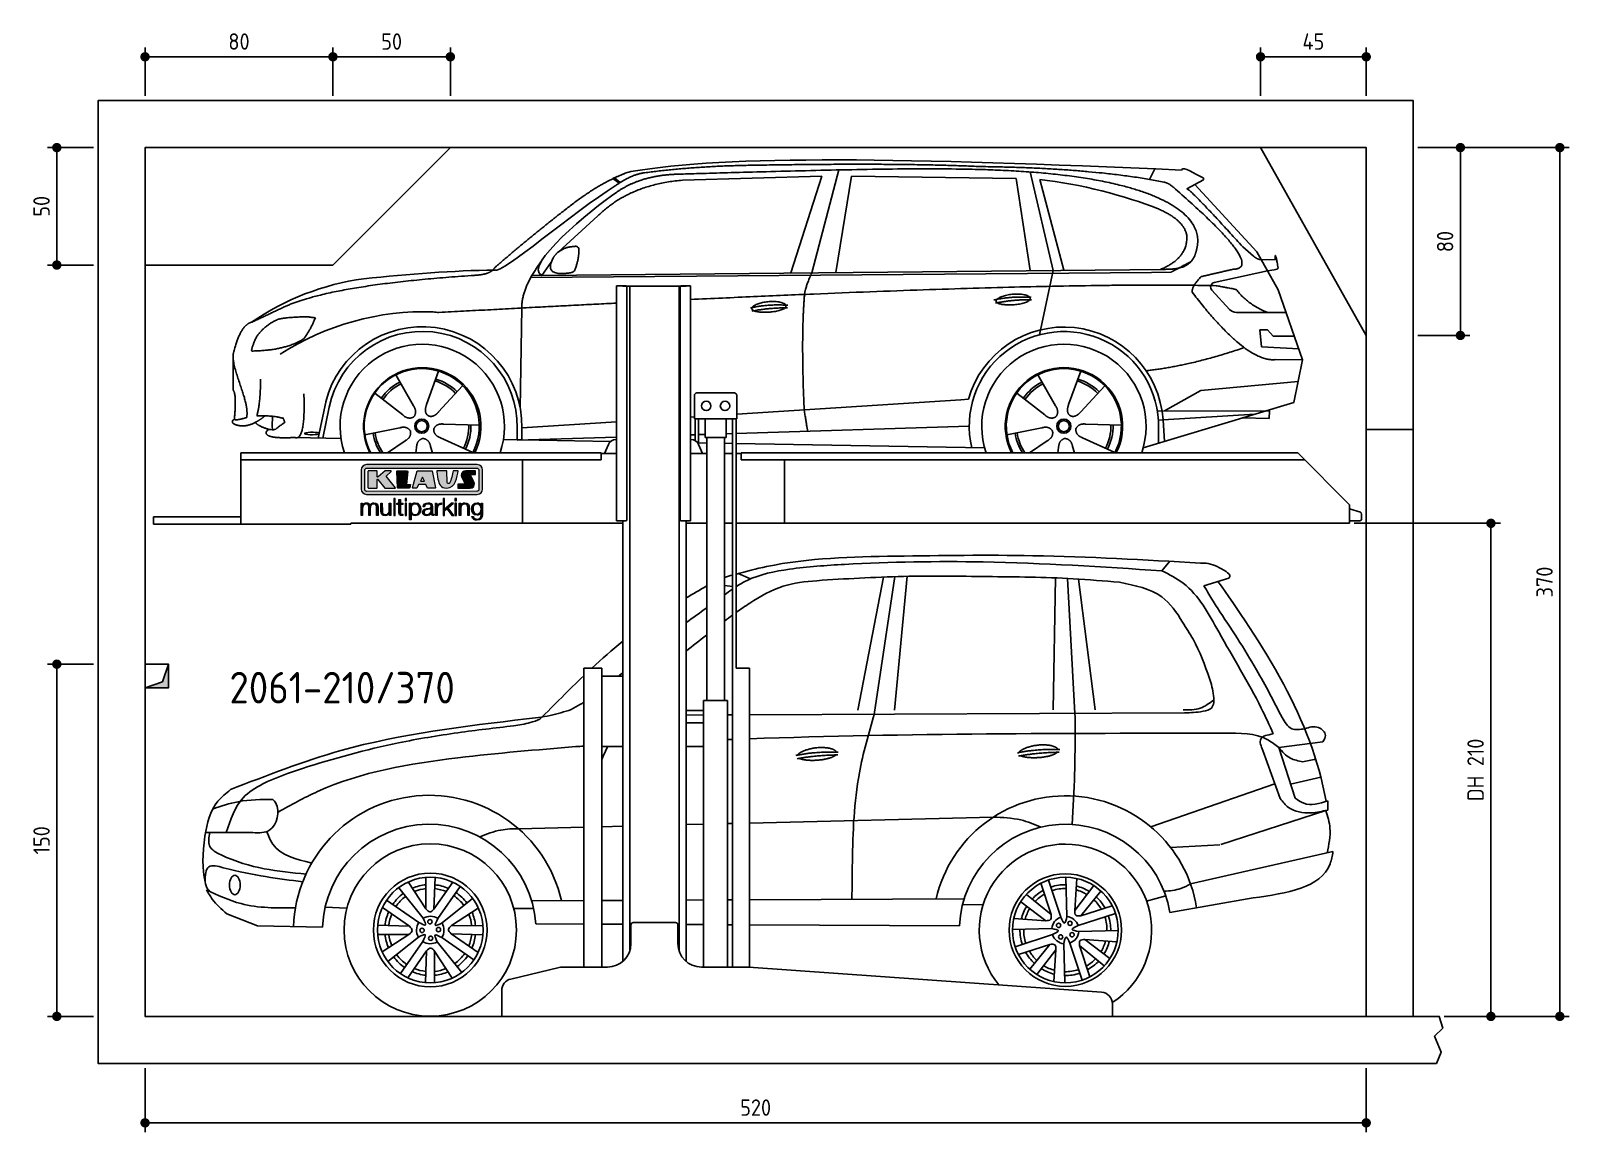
# Model space of a CAD drawing. Header units: millimetres. Extents: x -287 to 6264, y -793 to 3898.
import ezdxf

# ---------------------------------------------------------------- set-up
doc = ezdxf.new("R2010")
doc.units = ezdxf.units.MM
for name, color, linetype in [('4', 3, 'Continuous'), ('5', 3, 'Continuous'), ('breakthrough', 1, 'Continuous'), ('car', 10, 'Continuous'), ('Logo', 7, 'Continuous')]:
    doc.layers.add(name, color=color, linetype=linetype)
doc.styles.get("Standard").update_dxf_attribs({"font": 'ISOCP.SHX'})
doc.dimstyles.new('GEN-ISO$0', dxfattribs={"dimscale": 20, "dimtxt": 3.5, "dimasz": 2, "dimexe": 2, "dimexo": 1, "dimgap": 1.5, "dimtad": 1, "dimdec": 1, "dimlfac": 0.1, "dimdsep": 46, "dimtxsty": 'Standard', "dimblk": 'PUNKT', "dimcen": 2, "dimclrd": 256, "dimclre": 256, "dimclrt": 2, "dimadec": 0, "dimazin": 0, "dimtp": 0.1, "dimtm": 0.1, "dimtfac": 0.71, "dimtdec": 1, "dimtmove": 2, "dimatfit": 3, "dimldrblk": 'PUNKT', "dimfxl": 0, "dimtolj": 1, "dimarcsym": 0})

msp = doc.modelspace()

# ---------------------------------------------------------------- texts
msp.add_text('2061-210/370', height=134.4).set_placement((559.31, 1032.82))

# ---------------------------------------------------------------- blocks, each defined once
blk = doc.blocks.new('PUNKT')
at = {"layer": '4', "color": 0, "linetype": 'ByBlock'}
blk.add_line((-0.5, 0), (-1, 0), dxfattribs=at)
at = {"layer": '4', "color": 0, "linetype": 'ByBlock', "const_width": 0.5}
blk.add_lwpolyline([(-0.25, 0, 1), (0.25, 0, 1)], format="xyb", close=True, dxfattribs=at)
blk = doc.blocks.new('*D11')
at = {"layer": '5', "lineweight": -2}
for p, q in [((200, -520), (200, -793.3)), ((5400, -520), (5400, -793.3)), ((240, -753.3), (5360, -753.3))]:
    blk.add_line(p, q, dxfattribs=at)
at = {"layer": 'DEFPOINTS', "color": 0}
for p in [(200, -500), (5400, -500), (5400, -753.3)]:
    blk.add_point(p, dxfattribs=at)
at = {"layer": '5', "lineweight": -2, "xscale": 40, "yscale": 40, "zscale": 40, "rotation": 180}
blk.add_blockref('PUNKT', (200, -753.3), dxfattribs=at)
at = {"layer": '5', "lineweight": -2, "xscale": 40, "yscale": 40, "zscale": 40}
blk.add_blockref('PUNKT', (5400, -753.3), dxfattribs=at)
at = {"layer": '5', "color": 2, "insert": (2800, -688.3), "char_height": 70, "attachment_point": 5}
blk.add_mtext('\\A1;520', dxfattribs=at)
blk = doc.blocks.new('*D3')
at = {"layer": '5', "lineweight": -2}
for p, q in [((-20, 1200), (-215.7, 1200)), ((-175.7, -260), (-175.7, 1160)), ((-20, -300), (-215.7, -300))]:
    blk.add_line(p, q, dxfattribs=at)
at = {"layer": 'DEFPOINTS', "color": 0}
for p in [(-175.7, 1200), (0, 1200), (0, -300)]:
    blk.add_point(p, dxfattribs=at)
at = {"layer": '5', "lineweight": -2, "xscale": 40, "yscale": 40, "zscale": 40}
for p, rotation in [((-175.7, 1200), 90), ((-175.7, -300), 270)]:
    blk.add_blockref('PUNKT', p, dxfattribs=dict(at, rotation=rotation))
at = {"layer": '5', "color": 2, "insert": (-240.7, 450), "char_height": 70, "attachment_point": 5, "rotation": 90}
blk.add_mtext('\\A1;150', dxfattribs=at)
blk = doc.blocks.new('*D4')
at = {"layer": '5', "lineweight": -2}
for p, q in [((-20, 3400), (-215.7, 3400)), ((-175.7, 2940), (-175.7, 3360)), ((-20, 2900), (-215.7, 2900))]:
    blk.add_line(p, q, dxfattribs=at)
at = {"layer": 'DEFPOINTS', "color": 0}
for p in [(-175.7, 3400), (0, 3400), (0, 2900)]:
    blk.add_point(p, dxfattribs=at)
at = {"layer": '5', "lineweight": -2, "xscale": 40, "yscale": 40, "zscale": 40}
for p, rotation in [((-175.7, 3400), 90), ((-175.7, 2900), 270)]:
    blk.add_blockref('PUNKT', p, dxfattribs=dict(at, rotation=rotation))
at = {"layer": '5', "color": 2, "insert": (-240.7, 3150), "char_height": 70, "attachment_point": 5, "rotation": 90}
blk.add_mtext('\\A1;50', dxfattribs=at)
blk = doc.blocks.new('*D5')
at = {"layer": '5', "lineweight": -2}
for p, q in [((200, 3620), (200, 3826.7)), ((1000, 3620), (1000, 3826.7)), ((240, 3786.7), (960, 3786.7))]:
    blk.add_line(p, q, dxfattribs=at)
at = {"layer": 'DEFPOINTS', "color": 0}
for p in [(1000, 3786.7), (200, 3600), (1000, 3600)]:
    blk.add_point(p, dxfattribs=at)
at = {"layer": '5', "lineweight": -2, "xscale": 40, "yscale": 40, "zscale": 40, "rotation": 180}
blk.add_blockref('PUNKT', (200, 3786.7), dxfattribs=at)
at = {"layer": '5', "lineweight": -2, "xscale": 40, "yscale": 40, "zscale": 40}
blk.add_blockref('PUNKT', (1000, 3786.7), dxfattribs=at)
at = {"layer": '5', "color": 2, "insert": (600, 3851.7), "char_height": 70, "attachment_point": 5}
blk.add_mtext('\\A1;80', dxfattribs=at)
blk = doc.blocks.new('*D6')
at = {"layer": '5', "lineweight": -2}
for p, q in [((1000, 3620), (1000, 3826.7)), ((1500, 3620), (1500, 3826.7)), ((1040, 3786.7), (1460, 3786.7))]:
    blk.add_line(p, q, dxfattribs=at)
at = {"layer": 'DEFPOINTS', "color": 0}
for p in [(1500, 3786.7), (1000, 3600), (1500, 3600)]:
    blk.add_point(p, dxfattribs=at)
at = {"layer": '5', "lineweight": -2, "xscale": 40, "yscale": 40, "zscale": 40, "rotation": 180}
blk.add_blockref('PUNKT', (1000, 3786.7), dxfattribs=at)
at = {"layer": '5', "lineweight": -2, "xscale": 40, "yscale": 40, "zscale": 40}
blk.add_blockref('PUNKT', (1500, 3786.7), dxfattribs=at)
at = {"layer": '5', "color": 2, "insert": (1250, 3851.7), "char_height": 70, "attachment_point": 5}
blk.add_mtext('\\A1;50', dxfattribs=at)
blk = doc.blocks.new('*D7')
at = {"layer": '5', "lineweight": -2}
for p, q in [((5620, 3400), (5841, 3400)), ((5801, 2640), (5801, 3360)), ((5620, 2600), (5841, 2600))]:
    blk.add_line(p, q, dxfattribs=at)
at = {"layer": 'DEFPOINTS', "color": 0}
for p in [(5600, 3400), (5801, 3400), (5600, 2600)]:
    blk.add_point(p, dxfattribs=at)
at = {"layer": '5', "lineweight": -2, "xscale": 40, "yscale": 40, "zscale": 40}
for p, rotation in [((5801, 3400), 90), ((5801, 2600), 270)]:
    blk.add_blockref('PUNKT', p, dxfattribs=dict(at, rotation=rotation))
at = {"layer": '5', "color": 2, "insert": (5736, 3000), "char_height": 70, "attachment_point": 5, "rotation": 90}
blk.add_mtext('\\A1;80', dxfattribs=at)
blk = doc.blocks.new('*D8')
at = {"layer": '5', "lineweight": -2}
for p, q in [((5620, 3400), (6264.4, 3400)), ((6224.4, -260), (6224.4, 3360)), ((5731.2, -300), (6264.4, -300))]:
    blk.add_line(p, q, dxfattribs=at)
at = {"layer": 'DEFPOINTS', "color": 0}
for p in [(5600, 3400), (6224.4, 3400), (5711.2, -300)]:
    blk.add_point(p, dxfattribs=at)
at = {"layer": '5', "lineweight": -2, "xscale": 40, "yscale": 40, "zscale": 40}
for p, rotation in [((6224.4, 3400), 90), ((6224.4, -300), 270)]:
    blk.add_blockref('PUNKT', p, dxfattribs=dict(at, rotation=rotation))
at = {"layer": '5', "color": 2, "insert": (6159.4, 1550), "char_height": 70, "attachment_point": 5, "rotation": 90}
blk.add_mtext('\\A1;370', dxfattribs=at)
blk = doc.blocks.new('*D9')
at = {"layer": '5', "lineweight": -2}
for p, q in [((5348.6, 1800), (5971.1, 1800)), ((5931.1, -260), (5931.1, 1760)), ((5731.2, -300), (5971.1, -300))]:
    blk.add_line(p, q, dxfattribs=at)
at = {"layer": 'DEFPOINTS', "color": 0}
for p in [(5328.6, 1800), (5931.1, 1800), (5711.2, -300)]:
    blk.add_point(p, dxfattribs=at)
at = {"layer": '5', "lineweight": -2, "xscale": 40, "yscale": 40, "zscale": 40}
for p, rotation in [((5931.1, 1800), 90), ((5931.1, -300), 270)]:
    blk.add_blockref('PUNKT', p, dxfattribs=dict(at, rotation=rotation))
at = {"layer": '5', "color": 2, "insert": (5865.6, 750), "char_height": 70, "attachment_point": 5, "rotation": 90}
blk.add_mtext('\\A1;DH 210', dxfattribs=at)
blk = doc.blocks.new('*D10')
at = {"layer": '5', "lineweight": -2}
for p, q in [((4950, 3620), (4950, 3826.7)), ((5400, 3620), (5400, 3826.7)), ((4990, 3786.7), (5360, 3786.7))]:
    blk.add_line(p, q, dxfattribs=at)
at = {"layer": 'DEFPOINTS', "color": 0}
for p in [(5400, 3786.7), (4950, 3600), (5400, 3600)]:
    blk.add_point(p, dxfattribs=at)
at = {"layer": '5', "lineweight": -2, "xscale": 40, "yscale": 40, "zscale": 40, "rotation": 180}
blk.add_blockref('PUNKT', (4950, 3786.7), dxfattribs=at)
at = {"layer": '5', "lineweight": -2, "xscale": 40, "yscale": 40, "zscale": 40}
blk.add_blockref('PUNKT', (5400, 3786.7), dxfattribs=at)
at = {"layer": '5', "color": 2, "insert": (5175, 3851.7), "char_height": 70, "attachment_point": 5}
blk.add_mtext('\\A1;45', dxfattribs=at)
blk = doc.blocks.new('KLAUS')
at = {"layer": 'Logo'}
h = blk.add_hatch(color=8, dxfattribs=at)
h.dxf.hatch_style = 2
edge = h.paths.add_edge_path()
edge.add_spline(control_points=[(3.6, 29.09), (2.88, 29.09), (2.3, 28.51), (2.3, 27.8), (2.3, 27.8), (2.3, 16.11), (2.3, 16.11), (2.3, 15.39), (2.88, 14.81), (3.6, 14.81), (3.6, 14.81), (71.16, 14.81), (71.16, 14.81), (71.88, 14.81), (72.46, 15.39), (72.46, 16.11), (72.46, 16.11), (72.46, 27.8), (72.46, 27.8), (72.46, 28.51), (71.88, 29.09), (71.16, 29.09), (71.16, 29.09), (3.6, 29.09), (3.6, 29.09), (3.6, 29.09), (3.6, 29.09), (3.6, 29.09)], knot_values=[0, 0, 0, 0, 1, 1, 1, 2, 2, 2, 3, 3, 3, 4, 4, 4, 5, 5, 5, 6, 6, 6, 7, 7, 7, 8, 8, 8, 9, 9, 9, 9], degree=3, periodic=0)
edge = h.paths.add_edge_path()
edge.add_spline(control_points=[(3.35, 31.23), (3.35, 31.23), (71.47, 31.23), (71.47, 31.23), (73.26, 31.23), (74.71, 29.77), (74.71, 27.99), (74.71, 27.99), (74.71, 16.17), (74.71, 16.17), (74.71, 14.38), (73.26, 12.93), (71.47, 12.93), (71.47, 12.93), (3.35, 12.93), (3.35, 12.93), (1.56, 12.93), (0.11, 14.38), (0.11, 16.17), (0.11, 16.17), (0.11, 27.99), (0.11, 27.99), (0.11, 29.77), (1.56, 31.23), (3.35, 31.23), (3.35, 31.23), (3.35, 31.23), (3.35, 31.23)], knot_values=[0, 0, 0, 0, 1, 1, 1, 2, 2, 2, 3, 3, 3, 4, 4, 4, 5, 5, 5, 6, 6, 6, 7, 7, 7, 8, 8, 8, 9, 9, 9, 9], degree=3, periodic=0)
h = blk.add_hatch(color=8, dxfattribs=at)
h.dxf.hatch_style = 2
edge = h.paths.add_edge_path()
edge.add_spline(control_points=[(4.5, 27.33), (4.5, 27.33), (9.7, 27.33), (9.7, 27.33), (9.84, 27.33), (9.96, 27.22), (9.96, 27.08), (9.96, 27.08), (9.96, 23.69), (9.96, 23.69), (9.96, 23.69), (9.94, 23.64), (10.04, 23.59), (10.14, 23.53), (10.2, 23.57), (10.2, 23.57), (10.2, 23.57), (10.51, 23.75), (10.51, 23.75), (10.51, 23.75), (14.94, 27.33), (14.94, 27.33), (14.94, 27.33), (18.41, 27.33), (18.41, 27.33), (18.41, 27.33), (18.49, 27.33), (18.56, 27.2), (18.65, 27.04), (18.53, 26.91), (18.53, 26.91), (18.53, 26.91), (15.49, 24.11), (15.49, 24.11), (15.49, 24.11), (21.14, 17.06), (21.14, 17.06), (21.14, 17.06), (21.13, 16.91), (21.13, 16.91), (21.08, 16.84), (20.99, 16.82), (20.99, 16.82), (20.99, 16.82), (14.7, 16.82), (14.7, 16.82), (14.7, 16.82), (10.26, 22.17), (10.26, 22.17), (10.26, 22.17), (10.19, 22.24), (10.08, 22.21), (9.97, 22.18), (9.96, 22.11), (9.96, 22.11), (9.96, 22.11), (9.96, 17.08), (9.96, 17.08), (9.96, 16.94), (9.84, 16.82), (9.7, 16.82), (9.7, 16.82), (4.5, 16.82), (4.5, 16.82), (4.36, 16.82), (4.25, 16.94), (4.25, 17.08), (4.25, 17.08), (4.25, 27.08), (4.25, 27.08), (4.25, 27.22), (4.36, 27.33), (4.5, 27.33), (4.5, 27.33), (4.5, 27.33), (4.5, 27.33)], knot_values=[0, 0, 0, 0, 1, 1, 1, 2, 2, 2, 3, 3, 3, 4, 4, 4, 5, 5, 5, 6, 6, 6, 7, 7, 7, 8, 8, 8, 9, 9, 9, 10, 10, 10, 11, 11, 11, 12, 12, 12, 13, 13, 13, 14, 14, 14, 15, 15, 15, 16, 16, 16, 17, 17, 17, 18, 18, 18, 19, 19, 19, 20, 20, 20, 21, 21, 21, 22, 22, 22, 23, 23, 23, 24, 24, 24, 25, 25, 25, 25], degree=3, periodic=0)
h = blk.add_hatch(color=8, dxfattribs=at)
h.dxf.hatch_style = 2
h.paths.add_polyline_path([(22.42, 17.06), (21.97, 27.15), (22.24, 27.33), (28.55, 27.33), (28.86, 26.97), (28.01, 19.08), (30.26, 19.07), (30.44, 18.95), (30.08, 16.95), (29.49, 16.82), (22.6, 16.82)])
h = blk.add_hatch(color=8, dxfattribs=at)
h.paths.add_polyline_path([(36.52, 21.01), (38.93, 21.01), (37.87, 23.57)])
h.paths.add_polyline_path([(34.52, 27.33), (43.65, 27.33), (45.76, 16.94), (45.57, 16.82), (40.83, 16.82), (39.89, 18.95), (35.42, 18.95), (34.27, 16.82), (31.78, 16.82), (31.66, 17)])
h = blk.add_hatch(color=8, dxfattribs=at)
h.dxf.hatch_style = 2
edge = h.paths.add_edge_path()
edge.add_spline(control_points=[(52.69, 27.32), (52.69, 27.32), (52.88, 20.14), (52.88, 20.14), (53.01, 19.89), (53.2, 19.77), (53.43, 19.71), (53.91, 19.59), (54.43, 19.57), (54.64, 20.03), (55.23, 21.34), (56.27, 25.45), (56.6, 27.33), (56.6, 27.33), (59.77, 27.33), (59.77, 27.33), (58.77, 23.9), (58.56, 16.82), (52.63, 16.76), (48.72, 16.72), (48.01, 19.35), (47.27, 22.24), (46.89, 23.68), (46.54, 27.33), (46.54, 27.33), (46.54, 27.33), (52.69, 27.32), (52.69, 27.32), (52.69, 27.32), (52.69, 27.32), (52.69, 27.32)], knot_values=[0, 0, 0, 0, 1, 1, 1, 2, 2, 2, 3, 3, 3, 4, 4, 4, 5, 5, 5, 6, 6, 6, 7, 7, 7, 8, 8, 8, 9, 9, 9, 10, 10, 10, 10], degree=3, periodic=0)
h = blk.add_hatch(color=8, dxfattribs=at)
h.dxf.hatch_style = 2
edge = h.paths.add_edge_path()
edge.add_spline(control_points=[(64.46, 27.33), (64.46, 27.33), (70.31, 27.33), (70.31, 27.33), (70.31, 26.52), (70.31, 26.02), (70.31, 25.12), (70.31, 25.12), (67.3, 25.12), (67.3, 25.12), (67.24, 25.04), (67.25, 25.11), (67.25, 24.91), (67.25, 24.88), (69.73, 20.38), (69.73, 19.57), (69.73, 16.4), (67.22, 16.81), (65.9, 16.82), (65.9, 16.82), (59.59, 16.82), (59.59, 16.82), (59.59, 17.76), (59.59, 18.23), (59.59, 19.14), (59.59, 19.14), (63.75, 19.14), (63.75, 19.14), (63.82, 19.22), (63.81, 19.11), (63.81, 19.31), (63.81, 20.32), (61.58, 23.06), (61.58, 24.63), (61.58, 26.33), (62.83, 27.34), (64.46, 27.33), (64.46, 27.33), (64.46, 27.33), (64.46, 27.33)], knot_values=[0, 0, 0, 0, 1, 1, 1, 2, 2, 2, 3, 3, 3, 4, 4, 4, 5, 5, 5, 6, 6, 6, 7, 7, 7, 8, 8, 8, 9, 9, 9, 10, 10, 10, 11, 11, 11, 12, 12, 12, 13, 13, 13, 13], degree=3, periodic=0)
h = blk.add_hatch(color=30, dxfattribs=at)
h.dxf.hatch_style = 2
h.paths.add_polyline_path([(20.07, 0), (20.99, 0), (20.99, 10.45), (20.07, 10.45)])
h = blk.add_hatch(color=30, dxfattribs=at)
h.dxf.hatch_style = 2
edge = h.paths.add_edge_path()
edge.add_spline(control_points=[(24.22, 9.82), (24.22, 9.82), (23.3, 9.82), (23.3, 9.82), (23.3, 9.82), (23.3, 7.55), (23.3, 7.55), (23.3, 7.55), (21.98, 7.55), (21.98, 7.55), (21.98, 7.55), (21.98, 6.78), (21.98, 6.78), (21.98, 6.78), (23.3, 6.78), (23.3, 6.78), (23.3, 6.78), (23.3, 1.61), (23.3, 1.61), (23.28, 0.32), (23.71, -0.09), (24.94, -0.09), (25.22, -0.09), (25.48, -0.06), (25.76, -0.06), (25.76, -0.06), (25.76, 0.73), (25.76, 0.73), (25.5, 0.7), (25.23, 0.69), (24.97, 0.69), (24.31, 0.73), (24.22, 1.08), (24.22, 1.68), (24.22, 1.68), (24.22, 6.78), (24.22, 6.78), (24.22, 6.78), (25.76, 6.78), (25.76, 6.78), (25.76, 6.78), (25.76, 7.55), (25.76, 7.55), (25.76, 7.55), (24.22, 7.55), (24.22, 7.55), (24.22, 7.55), (24.22, 9.82), (24.22, 9.82), (24.22, 9.82), (24.22, 9.82), (24.22, 9.82)], knot_values=[0, 0, 0, 0, 1, 1, 1, 2, 2, 2, 3, 3, 3, 4, 4, 4, 5, 5, 5, 6, 6, 6, 7, 7, 7, 8, 8, 8, 9, 9, 9, 10, 10, 10, 11, 11, 11, 12, 12, 12, 13, 13, 13, 14, 14, 14, 15, 15, 15, 16, 16, 16, 17, 17, 17, 17], degree=3, periodic=0)
h = blk.add_hatch(color=30, dxfattribs=at)
h.paths.add_polyline_path([(27.1, 0), (28.03, 0), (28.03, 7.55), (27.1, 7.55)])
h.paths.add_polyline_path([(27.1, 8.98), (28.03, 8.98), (28.03, 10.45), (27.1, 10.45)])
h = blk.add_hatch(color=30, dxfattribs=at)
h.dxf.hatch_style = 2
h.paths.add_polyline_path([(50.4, 0), (51.32, 0), (51.32, 2.87), (52.82, 4.11), (55.8, 0), (56.96, 0), (53.52, 4.76), (56.74, 7.55), (55.51, 7.55), (51.32, 3.89), (51.32, 10.45), (50.4, 10.45)])
h = blk.add_hatch(color=30, dxfattribs=at)
h.paths.add_polyline_path([(57.74, 0), (58.66, 0), (58.66, 7.55), (57.74, 7.55)])
h.paths.add_polyline_path([(57.74, 8.98), (58.66, 8.98), (58.66, 10.45), (57.74, 10.45)])
h = blk.add_hatch(color=30, dxfattribs=at)
h.dxf.hatch_style = 2
edge = h.paths.add_edge_path()
edge.add_spline(control_points=[(0, 0), (0, 0), (0.92, 0), (0.92, 0), (0.92, 0), (0.92, 4.22), (0.92, 4.22), (0.94, 5.8), (1.58, 7), (3.18, 7), (4.35, 7), (4.77, 6.15), (4.76, 5.12), (4.76, 5.12), (4.76, 0), (4.76, 0), (4.76, 0), (5.68, 0), (5.68, 0), (5.68, 0), (5.68, 4.27), (5.68, 4.27), (5.68, 5.68), (6.14, 7), (7.73, 7), (9.05, 7), (9.52, 6.32), (9.52, 5.08), (9.52, 5.08), (9.52, 0), (9.52, 0), (9.52, 0), (10.44, 0), (10.44, 0), (10.44, 0), (10.44, 5.12), (10.44, 5.12), (10.44, 6.91), (9.59, 7.77), (7.94, 7.77), (6.94, 7.77), (5.99, 7.29), (5.54, 6.3), (5.26, 7.29), (4.36, 7.77), (3.37, 7.77), (2.17, 7.77), (1.38, 7.19), (0.89, 6.28), (0.89, 6.28), (0.85, 6.28), (0.85, 6.28), (0.85, 6.28), (0.85, 7.55), (0.85, 7.55), (0.85, 7.55), (0, 7.55), (0, 7.55), (0, 7.55), (0, 0), (0, 0), (0, 0), (0, 0), (0, 0)], knot_values=[0, 0, 0, 0, 1, 1, 1, 2, 2, 2, 3, 3, 3, 4, 4, 4, 5, 5, 5, 6, 6, 6, 7, 7, 7, 8, 8, 8, 9, 9, 9, 10, 10, 10, 11, 11, 11, 12, 12, 12, 13, 13, 13, 14, 14, 14, 15, 15, 15, 16, 16, 16, 17, 17, 17, 18, 18, 18, 19, 19, 19, 20, 20, 20, 21, 21, 21, 21], degree=3, periodic=0)
h = blk.add_hatch(color=30, dxfattribs=at)
h.dxf.hatch_style = 2
edge = h.paths.add_edge_path()
edge.add_spline(control_points=[(18.31, 7.55), (18.31, 7.55), (17.39, 7.55), (17.39, 7.55), (17.39, 7.55), (17.39, 3.59), (17.39, 3.59), (17.39, 2.05), (16.7, 0.56), (15.12, 0.56), (13.66, 0.56), (13.15, 1.27), (13.1, 2.64), (13.1, 2.64), (13.1, 7.55), (13.1, 7.55), (13.1, 7.55), (12.18, 7.55), (12.18, 7.55), (12.18, 7.55), (12.18, 2.65), (12.18, 2.65), (12.18, 0.89), (12.93, -0.22), (14.83, -0.22), (15.96, -0.22), (16.95, 0.35), (17.44, 1.36), (17.44, 1.36), (17.47, 1.36), (17.47, 1.36), (17.47, 1.36), (17.47, 0), (17.47, 0), (17.47, 0), (18.31, 0), (18.31, 0), (18.31, 0), (18.31, 7.55), (18.31, 7.55), (18.31, 7.55), (18.31, 7.55), (18.31, 7.55)], knot_values=[0, 0, 0, 0, 1, 1, 1, 2, 2, 2, 3, 3, 3, 4, 4, 4, 5, 5, 5, 6, 6, 6, 7, 7, 7, 8, 8, 8, 9, 9, 9, 10, 10, 10, 11, 11, 11, 12, 12, 12, 13, 13, 13, 14, 14, 14, 14], degree=3, periodic=0)
h = blk.add_hatch(color=30, dxfattribs=at)
edge = h.paths.add_edge_path()
edge.add_spline(control_points=[(35.84, 3.78), (35.84, 2.21), (35.12, 0.56), (33.37, 0.56), (31.4, 0.56), (30.72, 2.21), (30.72, 3.78), (30.72, 5.49), (31.33, 7), (33.37, 7), (35.12, 7), (35.84, 5.34), (35.84, 3.78), (35.84, 3.78), (35.84, 3.78), (35.84, 3.78)], knot_values=[0, 0, 0, 0, 1, 1, 1, 2, 2, 2, 3, 3, 3, 4, 4, 4, 5, 5, 5, 5], degree=3, periodic=0)
edge = h.paths.add_edge_path()
edge.add_spline(control_points=[(29.79, -2.8), (29.79, -2.8), (30.72, -2.8), (30.72, -2.8), (30.72, -2.8), (30.72, 1.43), (30.72, 1.43), (30.72, 1.43), (30.74, 1.43), (30.74, 1.43), (31.14, 0.35), (32.24, -0.22), (33.37, -0.22), (35.66, -0.22), (36.76, 1.64), (36.76, 3.78), (36.76, 5.91), (35.66, 7.77), (33.37, 7.77), (32.15, 7.77), (31.1, 7.14), (30.67, 6.12), (30.67, 6.12), (30.64, 6.12), (30.64, 6.12), (30.64, 6.12), (30.64, 7.55), (30.64, 7.55), (30.64, 7.55), (29.79, 7.55), (29.79, 7.55), (29.79, 7.55), (29.79, -2.8), (29.79, -2.8), (29.79, -2.8), (29.79, -2.8), (29.79, -2.8)], knot_values=[0, 0, 0, 0, 1, 1, 1, 2, 2, 2, 3, 3, 3, 4, 4, 4, 5, 5, 5, 6, 6, 6, 7, 7, 7, 8, 8, 8, 9, 9, 9, 10, 10, 10, 11, 11, 11, 12, 12, 12, 12], degree=3, periodic=0)
h = blk.add_hatch(color=30, dxfattribs=at)
edge = h.paths.add_edge_path()
edge.add_spline(control_points=[(43.03, 2.93), (43.04, 1.45), (41.8, 0.56), (40.39, 0.56), (39.53, 0.56), (38.71, 1.13), (38.71, 2.05), (38.71, 3.53), (40.66, 3.51), (42.22, 3.79), (42.47, 3.84), (42.88, 3.91), (43, 4.13), (43, 4.13), (43.03, 4.13), (43.03, 4.13), (43.03, 4.13), (43.03, 2.93), (43.03, 2.93), (43.03, 2.93), (43.03, 2.93), (43.03, 2.93)], knot_values=[0, 0, 0, 0, 1, 1, 1, 2, 2, 2, 3, 3, 3, 4, 4, 4, 5, 5, 5, 6, 6, 6, 7, 7, 7, 7], degree=3, periodic=0)
edge = h.paths.add_edge_path()
edge.add_spline(control_points=[(39.03, 5.24), (39.06, 6.47), (39.91, 7), (41.05, 7), (42.14, 7), (43.03, 6.69), (43.03, 5.45), (43.03, 4.61), (42.6, 4.51), (41.84, 4.42), (39.85, 4.19), (37.79, 4.11), (37.79, 1.99), (37.79, 0.47), (38.93, -0.22), (40.32, -0.22), (41.77, -0.22), (42.43, 0.34), (43.07, 1.32), (43.07, 1.32), (43.1, 1.32), (43.1, 1.32), (43.1, 0.53), (43.25, 0), (44.19, 0), (44.43, 0), (44.58, 0.01), (44.79, 0.06), (44.79, 0.06), (44.79, 0.83), (44.79, 0.83), (44.71, 0.81), (44.6, 0.78), (44.49, 0.78), (44.13, 0.78), (43.95, 0.98), (43.95, 1.33), (43.95, 1.33), (43.95, 5.34), (43.95, 5.34), (43.95, 7.36), (42.5, 7.77), (41.17, 7.77), (39.44, 7.77), (38.2, 7.01), (38.11, 5.24), (38.11, 5.24), (39.03, 5.24), (39.03, 5.24), (39.03, 5.24), (39.03, 5.24), (39.03, 5.24)], knot_values=[0, 0, 0, 0, 1, 1, 1, 2, 2, 2, 3, 3, 3, 4, 4, 4, 5, 5, 5, 6, 6, 6, 7, 7, 7, 8, 8, 8, 9, 9, 9, 10, 10, 10, 11, 11, 11, 12, 12, 12, 13, 13, 13, 14, 14, 14, 15, 15, 15, 16, 16, 16, 17, 17, 17, 17], degree=3, periodic=0)
h = blk.add_hatch(color=30, dxfattribs=at)
h.dxf.hatch_style = 2
edge = h.paths.add_edge_path()
edge.add_spline(control_points=[(45.79, 0), (45.79, 0), (46.71, 0), (46.71, 0), (46.71, 0), (46.71, 4.03), (46.71, 4.03), (46.71, 5.59), (47.85, 6.82), (49.52, 6.73), (49.52, 6.73), (49.52, 7.66), (49.52, 7.66), (48.16, 7.72), (47.14, 7), (46.67, 5.78), (46.67, 5.78), (46.64, 5.78), (46.64, 5.78), (46.64, 5.78), (46.64, 7.55), (46.64, 7.55), (46.64, 7.55), (45.79, 7.55), (45.79, 7.55), (45.79, 7.55), (45.79, 0), (45.79, 0), (45.79, 0), (45.79, 0), (45.79, 0)], knot_values=[0, 0, 0, 0, 1, 1, 1, 2, 2, 2, 3, 3, 3, 4, 4, 4, 5, 5, 5, 6, 6, 6, 7, 7, 7, 8, 8, 8, 9, 9, 9, 10, 10, 10, 10], degree=3, periodic=0)
h = blk.add_hatch(color=30, dxfattribs=at)
h.dxf.hatch_style = 2
edge = h.paths.add_edge_path()
edge.add_spline(control_points=[(60.41, 0), (60.41, 0), (61.33, 0), (61.33, 0), (61.33, 0), (61.33, 4.41), (61.33, 4.41), (61.36, 5.89), (62.24, 7), (63.7, 7), (65.2, 7), (65.62, 6.02), (65.62, 4.71), (65.62, 4.71), (65.62, 0), (65.62, 0), (65.62, 0), (66.54, 0), (66.54, 0), (66.54, 0), (66.54, 4.86), (66.54, 4.86), (66.54, 6.66), (65.9, 7.77), (63.78, 7.77), (62.71, 7.77), (61.7, 7.16), (61.36, 6.25), (61.36, 6.25), (61.33, 6.25), (61.33, 6.25), (61.33, 6.25), (61.33, 7.55), (61.33, 7.55), (61.33, 7.55), (60.41, 7.55), (60.41, 7.55), (60.41, 7.55), (60.41, 0), (60.41, 0), (60.41, 0), (60.41, 0), (60.41, 0)], knot_values=[0, 0, 0, 0, 1, 1, 1, 2, 2, 2, 3, 3, 3, 4, 4, 4, 5, 5, 5, 6, 6, 6, 7, 7, 7, 8, 8, 8, 9, 9, 9, 10, 10, 10, 11, 11, 11, 12, 12, 12, 13, 13, 13, 14, 14, 14, 14], degree=3, periodic=0)
h = blk.add_hatch(color=30, dxfattribs=at)
edge = h.paths.add_edge_path()
edge.add_spline(control_points=[(71.32, 0.86), (69.62, 0.86), (68.83, 2.34), (68.83, 3.86), (68.83, 5.43), (69.56, 7), (71.32, 7), (73.06, 7), (73.75, 5.34), (73.75, 3.86), (73.75, 2.33), (72.91, 0.86), (71.32, 0.86), (71.32, 0.86), (71.32, 0.86), (71.32, 0.86)], knot_values=[0, 0, 0, 0, 1, 1, 1, 2, 2, 2, 3, 3, 3, 4, 4, 4, 5, 5, 5, 5], degree=3, periodic=0)
edge = h.paths.add_edge_path()
edge.add_spline(control_points=[(74.67, 7.55), (74.67, 7.55), (73.75, 7.55), (73.75, 7.55), (73.75, 7.55), (73.75, 6.25), (73.75, 6.25), (73.75, 6.25), (73.72, 6.25), (73.72, 6.25), (73.35, 7.09), (72.41, 7.77), (71.32, 7.77), (69.13, 7.77), (67.9, 6.05), (67.9, 3.97), (67.9, 1.82), (68.9, 0.09), (71.32, 0.09), (72.4, 0.09), (73.29, 0.72), (73.72, 1.64), (73.72, 1.64), (73.75, 1.64), (73.75, 1.64), (73.75, 1.64), (73.75, 0.61), (73.75, 0.61), (73.75, -1.23), (73.01, -2.24), (71.32, -2.24), (70.29, -2.24), (69.31, -1.85), (69.1, -0.73), (69.1, -0.73), (68.18, -0.73), (68.18, -0.73), (68.31, -2.34), (69.81, -3.02), (71.32, -3.02), (73.79, -3.02), (74.65, -1.64), (74.67, 0.61), (74.67, 0.61), (74.67, 7.55), (74.67, 7.55), (74.67, 7.55), (74.67, 7.55), (74.67, 7.55)], knot_values=[0, 0, 0, 0, 1, 1, 1, 2, 2, 2, 3, 3, 3, 4, 4, 4, 5, 5, 5, 6, 6, 6, 7, 7, 7, 8, 8, 8, 9, 9, 9, 10, 10, 10, 11, 11, 11, 12, 12, 12, 13, 13, 13, 14, 14, 14, 15, 15, 15, 16, 16, 16, 16], degree=3, periodic=0)
at = {"layer": 'Logo', "lineweight": 0}
for points in [[(22.42, 17.06), (21.97, 27.15), (22.24, 27.33), (28.55, 27.33), (28.86, 26.97), (28.01, 19.08), (30.26, 19.07), (30.44, 18.95), (30.08, 16.95), (29.49, 16.82), (22.6, 16.82), (22.42, 17.06), (22.42, 17.06)], [(34.52, 27.33), (43.65, 27.33), (45.76, 16.94), (45.57, 16.82), (40.83, 16.82), (39.89, 18.95), (35.42, 18.95), (34.27, 16.82), (31.78, 16.82), (31.66, 17), (34.52, 27.33), (34.52, 27.33)], [(36.52, 21.01), (38.93, 21.01), (37.87, 23.57), (36.52, 21.01), (36.52, 21.01)], [(20.07, 0), (20.99, 0), (20.99, 10.45), (20.07, 10.45), (20.07, 0), (20.07, 0)], [(27.1, 8.98), (28.03, 8.98), (28.03, 10.45), (27.1, 10.45), (27.1, 8.98), (27.1, 8.98)], [(50.4, 0), (51.32, 0), (51.32, 2.87), (52.82, 4.11), (55.8, 0), (56.96, 0), (53.52, 4.76), (56.74, 7.55), (55.51, 7.55), (51.32, 3.89), (51.32, 10.45), (50.4, 10.45), (50.4, 0), (50.4, 0)], [(57.74, 8.98), (58.66, 8.98), (58.66, 10.45), (57.74, 10.45), (57.74, 8.98), (57.74, 8.98)], [(27.1, 0), (28.03, 0), (28.03, 7.55), (27.1, 7.55), (27.1, 0), (27.1, 0)], [(57.74, 0), (58.66, 0), (58.66, 7.55), (57.74, 7.55), (57.74, 0), (57.74, 0)]]:
    blk.add_lwpolyline(points, dxfattribs=at)
for points, knots in [([(3.35, 31.23), (3.35, 31.23), (71.47, 31.23), (71.47, 31.23), (73.26, 31.23), (74.71, 29.77), (74.71, 27.99), (74.71, 27.99), (74.71, 16.17), (74.71, 16.17), (74.71, 14.38), (73.26, 12.93), (71.47, 12.93), (71.47, 12.93), (3.35, 12.93), (3.35, 12.93), (1.56, 12.93), (0.11, 14.38), (0.11, 16.17), (0.11, 16.17), (0.11, 27.99), (0.11, 27.99), (0.11, 29.77), (1.56, 31.23), (3.35, 31.23), (3.35, 31.23), (3.35, 31.23), (3.35, 31.23)], [0, 0, 0, 0, 1, 1, 1, 2, 2, 2, 3, 3, 3, 4, 4, 4, 5, 5, 5, 6, 6, 6, 7, 7, 7, 8, 8, 8, 9, 9, 9, 9]), ([(3.6, 29.09), (2.88, 29.09), (2.3, 28.51), (2.3, 27.8), (2.3, 27.8), (2.3, 16.11), (2.3, 16.11), (2.3, 15.39), (2.88, 14.81), (3.6, 14.81), (3.6, 14.81), (71.16, 14.81), (71.16, 14.81), (71.88, 14.81), (72.46, 15.39), (72.46, 16.11), (72.46, 16.11), (72.46, 27.8), (72.46, 27.8), (72.46, 28.51), (71.88, 29.09), (71.16, 29.09), (71.16, 29.09), (3.6, 29.09), (3.6, 29.09), (3.6, 29.09), (3.6, 29.09), (3.6, 29.09)], [0, 0, 0, 0, 1, 1, 1, 2, 2, 2, 3, 3, 3, 4, 4, 4, 5, 5, 5, 6, 6, 6, 7, 7, 7, 8, 8, 8, 9, 9, 9, 9]), ([(4.5, 27.33), (4.5, 27.33), (9.7, 27.33), (9.7, 27.33), (9.84, 27.33), (9.96, 27.22), (9.96, 27.08), (9.96, 27.08), (9.96, 23.69), (9.96, 23.69), (9.96, 23.69), (9.94, 23.64), (10.04, 23.59), (10.14, 23.53), (10.2, 23.57), (10.2, 23.57), (10.2, 23.57), (10.51, 23.75), (10.51, 23.75), (10.51, 23.75), (14.94, 27.33), (14.94, 27.33), (14.94, 27.33), (18.41, 27.33), (18.41, 27.33), (18.41, 27.33), (18.49, 27.33), (18.56, 27.2), (18.65, 27.04), (18.53, 26.91), (18.53, 26.91), (18.53, 26.91), (15.49, 24.11), (15.49, 24.11), (15.49, 24.11), (21.14, 17.06), (21.14, 17.06), (21.14, 17.06), (21.13, 16.91), (21.13, 16.91), (21.08, 16.84), (20.99, 16.82), (20.99, 16.82), (20.99, 16.82), (14.7, 16.82), (14.7, 16.82), (14.7, 16.82), (10.26, 22.17), (10.26, 22.17), (10.26, 22.17), (10.19, 22.24), (10.08, 22.21), (9.97, 22.18), (9.96, 22.11), (9.96, 22.11), (9.96, 22.11), (9.96, 17.08), (9.96, 17.08), (9.96, 16.94), (9.84, 16.82), (9.7, 16.82), (9.7, 16.82), (4.5, 16.82), (4.5, 16.82), (4.36, 16.82), (4.25, 16.94), (4.25, 17.08), (4.25, 17.08), (4.25, 27.08), (4.25, 27.08), (4.25, 27.22), (4.36, 27.33), (4.5, 27.33), (4.5, 27.33), (4.5, 27.33), (4.5, 27.33)], [0, 0, 0, 0, 1, 1, 1, 2, 2, 2, 3, 3, 3, 4, 4, 4, 5, 5, 5, 6, 6, 6, 7, 7, 7, 8, 8, 8, 9, 9, 9, 10, 10, 10, 11, 11, 11, 12, 12, 12, 13, 13, 13, 14, 14, 14, 15, 15, 15, 16, 16, 16, 17, 17, 17, 18, 18, 18, 19, 19, 19, 20, 20, 20, 21, 21, 21, 22, 22, 22, 23, 23, 23, 24, 24, 24, 25, 25, 25, 25]), ([(52.69, 27.32), (52.69, 27.32), (52.88, 20.14), (52.88, 20.14), (53.01, 19.89), (53.2, 19.77), (53.43, 19.71), (53.91, 19.59), (54.43, 19.57), (54.64, 20.03), (55.23, 21.34), (56.27, 25.45), (56.6, 27.33), (56.6, 27.33), (59.77, 27.33), (59.77, 27.33), (58.77, 23.9), (58.56, 16.82), (52.63, 16.76), (48.72, 16.72), (48.01, 19.35), (47.27, 22.24), (46.89, 23.68), (46.54, 27.33), (46.54, 27.33), (46.54, 27.33), (52.69, 27.32), (52.69, 27.32), (52.69, 27.32), (52.69, 27.32), (52.69, 27.32)], [0, 0, 0, 0, 1, 1, 1, 2, 2, 2, 3, 3, 3, 4, 4, 4, 5, 5, 5, 6, 6, 6, 7, 7, 7, 8, 8, 8, 9, 9, 9, 10, 10, 10, 10]), ([(64.46, 27.33), (64.46, 27.33), (70.31, 27.33), (70.31, 27.33), (70.31, 26.52), (70.31, 26.02), (70.31, 25.12), (70.31, 25.12), (67.3, 25.12), (67.3, 25.12), (67.24, 25.04), (67.25, 25.11), (67.25, 24.91), (67.25, 24.88), (69.73, 20.38), (69.73, 19.57), (69.73, 16.4), (67.22, 16.81), (65.9, 16.82), (65.9, 16.82), (59.59, 16.82), (59.59, 16.82), (59.59, 17.76), (59.59, 18.23), (59.59, 19.14), (59.59, 19.14), (63.75, 19.14), (63.75, 19.14), (63.82, 19.22), (63.81, 19.11), (63.81, 19.31), (63.81, 20.32), (61.58, 23.06), (61.58, 24.63), (61.58, 26.33), (62.83, 27.34), (64.46, 27.33), (64.46, 27.33), (64.46, 27.33), (64.46, 27.33)], [0, 0, 0, 0, 1, 1, 1, 2, 2, 2, 3, 3, 3, 4, 4, 4, 5, 5, 5, 6, 6, 6, 7, 7, 7, 8, 8, 8, 9, 9, 9, 10, 10, 10, 11, 11, 11, 12, 12, 12, 13, 13, 13, 13]), ([(24.22, 9.82), (24.22, 9.82), (23.3, 9.82), (23.3, 9.82), (23.3, 9.82), (23.3, 7.55), (23.3, 7.55), (23.3, 7.55), (21.98, 7.55), (21.98, 7.55), (21.98, 7.55), (21.98, 6.78), (21.98, 6.78), (21.98, 6.78), (23.3, 6.78), (23.3, 6.78), (23.3, 6.78), (23.3, 1.61), (23.3, 1.61), (23.28, 0.32), (23.71, -0.09), (24.94, -0.09), (25.22, -0.09), (25.48, -0.06), (25.76, -0.06), (25.76, -0.06), (25.76, 0.73), (25.76, 0.73), (25.5, 0.7), (25.23, 0.69), (24.97, 0.69), (24.31, 0.73), (24.22, 1.08), (24.22, 1.68), (24.22, 1.68), (24.22, 6.78), (24.22, 6.78), (24.22, 6.78), (25.76, 6.78), (25.76, 6.78), (25.76, 6.78), (25.76, 7.55), (25.76, 7.55), (25.76, 7.55), (24.22, 7.55), (24.22, 7.55), (24.22, 7.55), (24.22, 9.82), (24.22, 9.82), (24.22, 9.82), (24.22, 9.82), (24.22, 9.82)], [0, 0, 0, 0, 1, 1, 1, 2, 2, 2, 3, 3, 3, 4, 4, 4, 5, 5, 5, 6, 6, 6, 7, 7, 7, 8, 8, 8, 9, 9, 9, 10, 10, 10, 11, 11, 11, 12, 12, 12, 13, 13, 13, 14, 14, 14, 15, 15, 15, 16, 16, 16, 17, 17, 17, 17]), ([(0, 0), (0, 0), (0.92, 0), (0.92, 0), (0.92, 0), (0.92, 4.22), (0.92, 4.22), (0.94, 5.8), (1.58, 7), (3.18, 7), (4.35, 7), (4.77, 6.15), (4.76, 5.12), (4.76, 5.12), (4.76, 0), (4.76, 0), (4.76, 0), (5.68, 0), (5.68, 0), (5.68, 0), (5.68, 4.27), (5.68, 4.27), (5.68, 5.68), (6.14, 7), (7.73, 7), (9.05, 7), (9.52, 6.32), (9.52, 5.08), (9.52, 5.08), (9.52, 0), (9.52, 0), (9.52, 0), (10.44, 0), (10.44, 0), (10.44, 0), (10.44, 5.12), (10.44, 5.12), (10.44, 6.91), (9.59, 7.77), (7.94, 7.77), (6.94, 7.77), (5.99, 7.29), (5.54, 6.3), (5.26, 7.29), (4.36, 7.77), (3.37, 7.77), (2.17, 7.77), (1.38, 7.19), (0.89, 6.28), (0.89, 6.28), (0.85, 6.28), (0.85, 6.28), (0.85, 6.28), (0.85, 7.55), (0.85, 7.55), (0.85, 7.55), (0, 7.55), (0, 7.55), (0, 7.55), (0, 0), (0, 0), (0, 0), (0, 0), (0, 0)], [0, 0, 0, 0, 1, 1, 1, 2, 2, 2, 3, 3, 3, 4, 4, 4, 5, 5, 5, 6, 6, 6, 7, 7, 7, 8, 8, 8, 9, 9, 9, 10, 10, 10, 11, 11, 11, 12, 12, 12, 13, 13, 13, 14, 14, 14, 15, 15, 15, 16, 16, 16, 17, 17, 17, 18, 18, 18, 19, 19, 19, 20, 20, 20, 21, 21, 21, 21]), ([(18.31, 7.55), (18.31, 7.55), (17.39, 7.55), (17.39, 7.55), (17.39, 7.55), (17.39, 3.59), (17.39, 3.59), (17.39, 2.05), (16.7, 0.56), (15.12, 0.56), (13.66, 0.56), (13.15, 1.27), (13.1, 2.64), (13.1, 2.64), (13.1, 7.55), (13.1, 7.55), (13.1, 7.55), (12.18, 7.55), (12.18, 7.55), (12.18, 7.55), (12.18, 2.65), (12.18, 2.65), (12.18, 0.89), (12.93, -0.22), (14.83, -0.22), (15.96, -0.22), (16.95, 0.35), (17.44, 1.36), (17.44, 1.36), (17.47, 1.36), (17.47, 1.36), (17.47, 1.36), (17.47, 0), (17.47, 0), (17.47, 0), (18.31, 0), (18.31, 0), (18.31, 0), (18.31, 7.55), (18.31, 7.55), (18.31, 7.55), (18.31, 7.55), (18.31, 7.55)], [0, 0, 0, 0, 1, 1, 1, 2, 2, 2, 3, 3, 3, 4, 4, 4, 5, 5, 5, 6, 6, 6, 7, 7, 7, 8, 8, 8, 9, 9, 9, 10, 10, 10, 11, 11, 11, 12, 12, 12, 13, 13, 13, 14, 14, 14, 14]), ([(29.79, -2.8), (29.79, -2.8), (30.72, -2.8), (30.72, -2.8), (30.72, -2.8), (30.72, 1.43), (30.72, 1.43), (30.72, 1.43), (30.74, 1.43), (30.74, 1.43), (31.14, 0.35), (32.24, -0.22), (33.37, -0.22), (35.66, -0.22), (36.76, 1.64), (36.76, 3.78), (36.76, 5.91), (35.66, 7.77), (33.37, 7.77), (32.15, 7.77), (31.1, 7.14), (30.67, 6.12), (30.67, 6.12), (30.64, 6.12), (30.64, 6.12), (30.64, 6.12), (30.64, 7.55), (30.64, 7.55), (30.64, 7.55), (29.79, 7.55), (29.79, 7.55), (29.79, 7.55), (29.79, -2.8), (29.79, -2.8), (29.79, -2.8), (29.79, -2.8), (29.79, -2.8)], [0, 0, 0, 0, 1, 1, 1, 2, 2, 2, 3, 3, 3, 4, 4, 4, 5, 5, 5, 6, 6, 6, 7, 7, 7, 8, 8, 8, 9, 9, 9, 10, 10, 10, 11, 11, 11, 12, 12, 12, 12]), ([(35.84, 3.78), (35.84, 2.21), (35.12, 0.56), (33.37, 0.56), (31.4, 0.56), (30.72, 2.21), (30.72, 3.78), (30.72, 5.49), (31.33, 7), (33.37, 7), (35.12, 7), (35.84, 5.34), (35.84, 3.78), (35.84, 3.78), (35.84, 3.78), (35.84, 3.78)], [0, 0, 0, 0, 1, 1, 1, 2, 2, 2, 3, 3, 3, 4, 4, 4, 5, 5, 5, 5]), ([(39.03, 5.24), (39.06, 6.47), (39.91, 7), (41.05, 7), (42.14, 7), (43.03, 6.69), (43.03, 5.45), (43.03, 4.61), (42.6, 4.51), (41.84, 4.42), (39.85, 4.19), (37.79, 4.11), (37.79, 1.99), (37.79, 0.47), (38.93, -0.22), (40.32, -0.22), (41.77, -0.22), (42.43, 0.34), (43.07, 1.32), (43.07, 1.32), (43.1, 1.32), (43.1, 1.32), (43.1, 0.53), (43.25, 0), (44.19, 0), (44.43, 0), (44.58, 0.01), (44.79, 0.06), (44.79, 0.06), (44.79, 0.83), (44.79, 0.83), (44.71, 0.81), (44.6, 0.78), (44.49, 0.78), (44.13, 0.78), (43.95, 0.98), (43.95, 1.33), (43.95, 1.33), (43.95, 5.34), (43.95, 5.34), (43.95, 7.36), (42.5, 7.77), (41.17, 7.77), (39.44, 7.77), (38.2, 7.01), (38.11, 5.24), (38.11, 5.24), (39.03, 5.24), (39.03, 5.24), (39.03, 5.24), (39.03, 5.24), (39.03, 5.24)], [0, 0, 0, 0, 1, 1, 1, 2, 2, 2, 3, 3, 3, 4, 4, 4, 5, 5, 5, 6, 6, 6, 7, 7, 7, 8, 8, 8, 9, 9, 9, 10, 10, 10, 11, 11, 11, 12, 12, 12, 13, 13, 13, 14, 14, 14, 15, 15, 15, 16, 16, 16, 17, 17, 17, 17]), ([(43.03, 2.93), (43.04, 1.45), (41.8, 0.56), (40.39, 0.56), (39.53, 0.56), (38.71, 1.13), (38.71, 2.05), (38.71, 3.53), (40.66, 3.51), (42.22, 3.79), (42.47, 3.84), (42.88, 3.91), (43, 4.13), (43, 4.13), (43.03, 4.13), (43.03, 4.13), (43.03, 4.13), (43.03, 2.93), (43.03, 2.93), (43.03, 2.93), (43.03, 2.93), (43.03, 2.93)], [0, 0, 0, 0, 1, 1, 1, 2, 2, 2, 3, 3, 3, 4, 4, 4, 5, 5, 5, 6, 6, 6, 7, 7, 7, 7]), ([(45.79, 0), (45.79, 0), (46.71, 0), (46.71, 0), (46.71, 0), (46.71, 4.03), (46.71, 4.03), (46.71, 5.59), (47.85, 6.82), (49.52, 6.73), (49.52, 6.73), (49.52, 7.66), (49.52, 7.66), (48.16, 7.72), (47.14, 7), (46.67, 5.78), (46.67, 5.78), (46.64, 5.78), (46.64, 5.78), (46.64, 5.78), (46.64, 7.55), (46.64, 7.55), (46.64, 7.55), (45.79, 7.55), (45.79, 7.55), (45.79, 7.55), (45.79, 0), (45.79, 0), (45.79, 0), (45.79, 0), (45.79, 0)], [0, 0, 0, 0, 1, 1, 1, 2, 2, 2, 3, 3, 3, 4, 4, 4, 5, 5, 5, 6, 6, 6, 7, 7, 7, 8, 8, 8, 9, 9, 9, 10, 10, 10, 10]), ([(60.41, 0), (60.41, 0), (61.33, 0), (61.33, 0), (61.33, 0), (61.33, 4.41), (61.33, 4.41), (61.36, 5.89), (62.24, 7), (63.7, 7), (65.2, 7), (65.62, 6.02), (65.62, 4.71), (65.62, 4.71), (65.62, 0), (65.62, 0), (65.62, 0), (66.54, 0), (66.54, 0), (66.54, 0), (66.54, 4.86), (66.54, 4.86), (66.54, 6.66), (65.9, 7.77), (63.78, 7.77), (62.71, 7.77), (61.7, 7.16), (61.36, 6.25), (61.36, 6.25), (61.33, 6.25), (61.33, 6.25), (61.33, 6.25), (61.33, 7.55), (61.33, 7.55), (61.33, 7.55), (60.41, 7.55), (60.41, 7.55), (60.41, 7.55), (60.41, 0), (60.41, 0), (60.41, 0), (60.41, 0), (60.41, 0)], [0, 0, 0, 0, 1, 1, 1, 2, 2, 2, 3, 3, 3, 4, 4, 4, 5, 5, 5, 6, 6, 6, 7, 7, 7, 8, 8, 8, 9, 9, 9, 10, 10, 10, 11, 11, 11, 12, 12, 12, 13, 13, 13, 14, 14, 14, 14]), ([(74.67, 7.55), (74.67, 7.55), (73.75, 7.55), (73.75, 7.55), (73.75, 7.55), (73.75, 6.25), (73.75, 6.25), (73.75, 6.25), (73.72, 6.25), (73.72, 6.25), (73.35, 7.09), (72.41, 7.77), (71.32, 7.77), (69.13, 7.77), (67.9, 6.05), (67.9, 3.97), (67.9, 1.82), (68.9, 0.09), (71.32, 0.09), (72.4, 0.09), (73.29, 0.72), (73.72, 1.64), (73.72, 1.64), (73.75, 1.64), (73.75, 1.64), (73.75, 1.64), (73.75, 0.61), (73.75, 0.61), (73.75, -1.23), (73.01, -2.24), (71.32, -2.24), (70.29, -2.24), (69.31, -1.85), (69.1, -0.73), (69.1, -0.73), (68.18, -0.73), (68.18, -0.73), (68.31, -2.34), (69.81, -3.02), (71.32, -3.02), (73.79, -3.02), (74.65, -1.64), (74.67, 0.61), (74.67, 0.61), (74.67, 7.55), (74.67, 7.55), (74.67, 7.55), (74.67, 7.55), (74.67, 7.55)], [0, 0, 0, 0, 1, 1, 1, 2, 2, 2, 3, 3, 3, 4, 4, 4, 5, 5, 5, 6, 6, 6, 7, 7, 7, 8, 8, 8, 9, 9, 9, 10, 10, 10, 11, 11, 11, 12, 12, 12, 13, 13, 13, 14, 14, 14, 15, 15, 15, 16, 16, 16, 16]), ([(71.32, 0.86), (69.62, 0.86), (68.83, 2.34), (68.83, 3.86), (68.83, 5.43), (69.56, 7), (71.32, 7), (73.06, 7), (73.75, 5.34), (73.75, 3.86), (73.75, 2.33), (72.91, 0.86), (71.32, 0.86), (71.32, 0.86), (71.32, 0.86), (71.32, 0.86)], [0, 0, 0, 0, 1, 1, 1, 2, 2, 2, 3, 3, 3, 4, 4, 4, 5, 5, 5, 5])]:
    blk.add_open_spline(points, degree=3, knots=knots, dxfattribs=at)

# ---------------------------------------------------------------- dimensions: what is measured, and where the dimension line sits
at = {"layer": '5'}
for base, p1, p2, picture, middle in [((1000, 3786.65), (200, 3600), (1000, 3600), '*D5', (600, 3851.65)), ((1500, 3786.65), (1000, 3600), (1500, 3600), '*D6', (1250, 3851.65)), ((5400, 3786.65), (4950, 3600), (5400, 3600), '*D10', (5175, 3851.65)), ((5400, -753.28), (200, -500), (5400, -500), '*D11', (2800, -688.27))]:
    dim = msp.add_linear_dim(base=base, p1=p1, p2=p2, dimstyle='GEN-ISO$0', override={"dimlfac": 0.1}, dxfattribs=at)
    dim.commit()
    dim.dimension.update_dxf_attribs({"geometry": picture, "text_midpoint": middle})
for base, p1, p2, picture, middle in [((-175.68, 3400), (0, 2900), (0, 3400), '*D4', (-240.68, 3150)), ((5801, 3400), (5600, 2600), (5600, 3400), '*D7', (5736, 3000)), ((6224.42, 3400), (5711.24, -300), (5600, 3400), '*D8', (6159.42, 1550)), ((-175.68, 1200), (0, -300), (0, 1200), '*D3', (-240.68, 450))]:
    dim = msp.add_linear_dim(base=base, p1=p1, p2=p2, angle=90, dimstyle='GEN-ISO$0', override={"dimlfac": 0.1}, dxfattribs=at)
    dim.commit()
    dim.dimension.update_dxf_attribs({"geometry": picture, "text_midpoint": middle})
dim = msp.add_linear_dim(base=(5931.11, 1800), p1=(5711.24, -300), p2=(5328.57, 1800), angle=90, text='DH <>', dimstyle='GEN-ISO$0', override={"dimlfac": 0.1}, dxfattribs=at)
dim.commit()
dim.dimension.update_dxf_attribs({"geometry": '*D9', "text_midpoint": (5865.62, 750)})

# ---------------------------------------------------------------- linework, layer by layer
for p, q in [((1000, 2900), (1500, 3400)), ((5400, 2600), (4950, 3400)), ((200, 2900), (1000, 2900)), ((2223.07, 2811), (2207.07, 2811)), ((2207.07, 1861), (2207.07, 2811)), ((2207.07, 1853), (2207.07, 2810)), ((2247.07, 2811), (2223.07, 2811)), ((2234.07, 2810), (2234.07, 2811)), ((2234.07, 2810), (2244.07, 2810)), ((2244.07, 2810), (2259.07, 2810)), ((2252.07, 1816), (2252.07, 2806)), ((2252.07, 1815), (2252.07, 2805)), ((2264.07, 2810), (2259.07, 2810)), ((2264.07, 2810), (2274.07, 2810)), ((2264.07, 2810), (2264.07, -21.22)), ((2274.07, 2810), (2464.07, 2810)), ((2464.07, 2810), (2474.07, 2810)), ((2479.07, 2810), (2474.07, 2810)), ((2474.07, -21.22), (2474.07, 2810)), ((2478.07, 2806), (2478.07, 1816)), ((2478.07, 1815), (2478.07, 2805)), ((2494.07, 2810), (2479.07, 2810)), ((2507.07, 2811), (2483.07, 2811)), ((2494.07, 2810), (2504.07, 2810)), ((2504.07, 2811), (2504.07, 2810)), ((2507.07, 2811), (2523.07, 2811)), ((2523.07, 2811), (2523.07, 1861)), ((2523.07, 1822), (2523.07, 2810)), ((2539.57, 2345), (2539.57, 2245)), ((2709.57, 2355), (2549.57, 2355)), ((2719.57, 2245), (2719.57, 2345)), ((2588.78, 2245), (2539.57, 2245)), ((2541.97, 2152.71), (2541.97, 2245)), ((2557.07, 2136.42), (2557.07, 2245)), ((2584.57, 2245), (2584.57, 2165)), ((2588.78, 2245), (2670.36, 2245)), ((2719.57, 2245), (2670.36, 2245)), ((2674.57, 2245), (2674.57, 2165)), ((2702.07, 1183), (2702.07, 2245)), ((2717.17, 1183), (2717.17, 2245)), ((2584.57, 2165), (2674.57, 2165)), ((2592.07, 1045), (2592.07, 2165)), ((2667.07, 1045), (2667.07, 2165)), ((5400, 2200), (5600, 2200)), ((608.57, 2100), (2142.07, 2100)), ((608.57, 2100), (608.57, 1796)), ((2142.07, 2100), (2142.07, 2070)), ((2202.07, 2097), (2142.07, 2097)), ((2155.82, 2097), (2172.89, 2136.03)), ((2202.07, 2097), (2207.07, 2097)), ((2204.96, 2157), (2207.07, 2157)), ((2525.18, 2157), (2523.07, 2157)), ((2523.07, 2097), (2528.07, 2097)), ((2592.07, 2097), (2528.07, 2097)), ((2574.32, 2097), (2557.24, 2136.03)), ((2702.07, 2097), (2667.07, 2097)), ((2738.07, 2097), (2717.17, 2097)), ((2738.07, 2100), (5108.57, 2100)), ((2738.07, 2100), (2738.07, 2070)), ((5108.57, 2100), (5328.57, 1878.09)), ((608.57, 2070), (2142.07, 2070)), ((1807.07, 2070), (1807.07, 1800)), ((2738.07, 2070), (5138.31, 2070)), ((2923.07, 1800), (2923.07, 2070)), ((2207.07, 1810), (2207.07, 1853)), ((2207.07, 1811), (2207.07, 1853)), ((5328.57, 1800), (5328.57, 1878.09)), ((236, 1822), (236, 1827)), ((241, 1827), (236, 1827)), ((236, 1822), (236, 1802)), ((236, 1796), (236, 1802)), ((236, 1796), (1076, 1796)), ((241, 1827), (608.57, 1827)), ((2234.07, 1800), (1076, 1800)), ((1076, 1800), (1076, 1796)), ((2223.07, 1810), (2207.07, 1810)), ((2223.07, 1810), (2247.07, 1810)), ((2234.07, 1810), (2234.07, -65.99)), ((2483.07, 1810), (2507.07, 1810)), ((2504.07, -65.99), (2504.07, 1810)), ((2592.07, 1800), (2504.07, 1800)), ((2523.07, 1810), (2507.07, 1810)), ((2523.07, 1810), (2523.07, 1822)), ((2523.07, 1822), (2523.07, 1811)), ((2702.07, 1800), (2667.07, 1800)), ((5328.57, 1800), (2717.17, 1800)), ((2068.07, -90), (2068.07, 1183)), ((2068.07, 1183), (2145.07, 1183)), ((2145.07, -90), (2145.07, 1183)), ((2773.62, 1183), (2719.62, 1183)), ((2145.07, 1149.04), (2234.07, 1149.04)), ((2680.82, 1045), (2578.32, 1045)), ((2578.32, -90), (2578.32, 1045)), ((2680.82, 1045), (2680.82, 990)), ((2680.82, 850), (2680.82, 990)), ((2145.07, 925), (2145.07, -90)), ((2578.32, 950), (2504.07, 950)), ((2578.32, 842), (2578.32, 958)), ((2145.07, 850), (2234.07, 850)), ((2504.07, 850), (2578.32, 850)), ((2680.82, -90), (2680.82, 850)), ((2269.07, 90), (2269.07, 10)), ((2279.07, 100), (2459.07, 100)), ((2469.07, 10), (2469.07, 90)), ((1963.32, -91.38), (1757.4, -140.8)), ((2169.07, -90), (1974.98, -90)), ((2767.3, -90), (2569.07, -90)), ((4272.61, -196.7), (2770.84, -90.13)), ((1719.07, -280), (1719.07, -189.42)), ((4319.07, -280), (4319.07, -246.58)), ((1719.07, -280), (1719.07, -300)), ((1719.07, -300), (1994.07, -300)), ((1994.07, -300), (3024.07, -300)), ((3024.07, -300), (4054.07, -300)), ((4054.07, -300), (4319.07, -300)), ((4319.07, -280), (4319.07, -300)), ((5600, -500), (5600, -500))]:
    msp.add_line(p, q)
for points in [[(5600, -300), (5600, 3600), (0, 3600), (0, -500), (5600, -500), (5698.53, -500), (5718.66, -452.06), (5691.11, -384.27), (5726.08, -350.37), (5711.24, -300), (200, -300), (200, 3400), (5400, 3400), (5400, -300)], [(2702.07, 1183), (2702.07, -90), (2773.62, -90), (2773.62, 1183)], [(2773.62, 1183), (2717.17, 1183)]]:
    msp.add_lwpolyline(points)
msp.add_lwpolyline([(5328.57, 1811), (5372.57, 1811, 0.4142136), (5380.57, 1819), (5380.57, 1839.19, 0.3249197), (5375.04, 1846.8), (5328.57, 1861.9)], format="xyb")
for centre in [(2589.57, 2300), (2669.57, 2300)]:
    msp.add_circle(centre, 20)
for centre, radius, start, end in [((2247.07, 2806), 5, 0, 90), ((2483.07, 2806), 5, 90, 180), ((2549.57, 2345), 10, 90, 180), ((2709.57, 2345), 10, 0, 90), ((2204.96, 2122), 35, 90, 156.370622), ((2525.18, 2122), 35, 23.629378, 90), ((2247.07, 1815), 5, 270, 0), ((2483.07, 1815), 5, 180, 270), ((2279.07, 90), 10, 90, 180), ((2459.07, 90), 10, 0, 90), ((2169.07, 10), 100, 270, 0), ((2569.07, 10), 100, 180, 270), ((1974.98, -140), 50, 90, 103.495733), ((2767.3, -140), 50, 85.940654, 90), ((1769.07, -189.42), 50, 103.495733, 180), ((4269.07, -246.58), 50, 0, 85.940654)]:
    msp.add_arc(centre, radius, start, end)
at = {"layer": 'breakthrough'}
for p, q in [((300, 1200), (274.52, 1125.48)), ((300, 1200), (274.52, 1125.48)), ((274.52, 1125.48), (200, 1100))]:
    msp.add_line(p, q, dxfattribs=at)
msp.add_lwpolyline([(200, 1100), (300, 1100), (300, 1200), (200, 1200)], close=True, dxfattribs=at)
msp.add_lwpolyline([(200, 1100), (300, 1100), (300, 1200), (200, 1200)], close=True, dxfattribs=at)
for points in [[(300, 1100), (300, 1200), (274.52, 1125.48)], [(300, 1100), (300, 1200), (274.52, 1125.48)], [(200, 1100), (300, 1100), (274.52, 1125.48)]]:
    msp.add_solid(points, dxfattribs=at)
at = {"layer": 'car'}
for p, q in [((3081.62, 3278.54), (2487.94, 3261.2)), ((2949.4, 2866.12), (3081.62, 3278.54)), ((3154.75, 3304.93), (3039.43, 2866.99)), ((3141.09, 2867.98), (3208.17, 3277.79)), ((3909.85, 3267.89), (3208.17, 3277.79)), ((3969.5, 3296.23), (4066.59, 2876.93)), ((4476.78, 3264.57), (4499.16, 3309.27)), ((2192.57, 3267.98), (2218.29, 3248.03)), ((2198.36, 3270.75), (2223.43, 3251.33)), ((3969.39, 2875.99), (3909.85, 3267.89)), ((4009.47, 3263.69), (4112.57, 2877.38)), ((4706.75, 3262.96), (4636.68, 3223.79)), ((4669.93, 3242.37), (4934.28, 2956.43)), ((2128.47, 3109.29), (1959.08, 2955.33)), ((4873.96, 2977.51), (4919.58, 2937.69)), ((4934.28, 2956.43), (5024.91, 2794.28)), ((1929.81, 2911.9), (1889.21, 2855.86)), ((4948.03, 2923.27), (5012.37, 2922.36)), ((1842.31, 2846.52), (4485.55, 2867.53)), ((1889.21, 2855.86), (1847.98, 2856.56)), ((1889.21, 2855.86), (4541.03, 2881.53)), ((4066.59, 2876.93), (4008.21, 2602.71)), ((4485.55, 2867.53), (4568.43, 2869)), ((4979.6, 2875.35), (4753.2, 2825.43)), ((4979.6, 2875.35), (5007.29, 2879.36)), ((4742.82, 2792.32), (4817.88, 2711.12)), ((5024.91, 2794.28), (5129.27, 2496.63)), ((1797.28, 2291.33), (1804.48, 2716.87)), ((4847.1, 2698.27), (5058.85, 2697.48)), ((4979.6, 2623.41), (4946.94, 2623.41)), ((4946.94, 2623.41), (4953.8, 2551.91)), ((5003.38, 2597.59), (4979.6, 2623.41)), ((5093.88, 2597.59), (5003.38, 2597.59)), ((575.61, 2494.65), (575.61, 2366.39)), ((4953.8, 2551.91), (5112.89, 2543.36)), ((5129.27, 2496.63), (5012.37, 2497.07)), ((5129.27, 2496.63), (5091.39, 2314.68)), ((1268.13, 2432.42), (1342.78, 2300.68)), ((1450.28, 2447.81), (1398.81, 2305.41)), ((4002.16, 2432.42), (4076.8, 2300.68)), ((4184.3, 2447.81), (4132.83, 2305.41)), ((1552.39, 2386.05), (1450.16, 2274.35)), ((4286.41, 2386.05), (4184.18, 2274.35)), ((4541.09, 2279.2), (4696.42, 2366.01)), ((4696.42, 2366.01), (5109.82, 2403.21)), ((937.27, 2163.08), (970.67, 2323.51)), ((984.39, 2295.25), (956.8, 2162.73)), ((1177.84, 2354.39), (1297.36, 2261.44)), ((2719.57, 2265.16), (3673.56, 2326.02)), ((3673.56, 2326.02), (3706.03, 2328.09)), ((3911.86, 2354.39), (4031.38, 2261.44)), ((5091.39, 2314.68), (4450.69, 2121.88)), ((1804.58, 2206.78), (2207.07, 2232.46)), ((2523.07, 2252.62), (2539.57, 2253.67)), ((4510.72, 2279.31), (4968.17, 2277.6)), ((4534.63, 2240), (4515.38, 2238.77)), ((4926.25, 2264.99), (4534.63, 2240)), ((4534.63, 2240), (4540.44, 2148.89)), ((4871.59, 2248.54), (4987.38, 2246.58)), ((4987.93, 2279.27), (4974.47, 2279.5)), ((4987.38, 2246.58), (4987.93, 2279.27)), ((1034.26, 2161.35), (840.03, 2164.82)), ((1136.19, 2176.4), (1284.55, 2206.68)), ((1596.13, 2101.37), (1458.31, 2164.08)), ((1623.32, 2217.57), (1471.98, 2222.52)), ((1784.08, 2153.6), (2207.07, 2166.75)), ((1784.97, 2205.94), (1784.11, 2155.53)), ((1804.58, 2206.78), (1803.84, 2154.21)), ((2523.07, 2176.58), (2541.97, 2177.17)), ((2557.07, 2177.64), (2584.57, 2178.49)), ((2674.57, 2181.29), (2702.07, 2182.14)), ((2717.17, 2182.61), (3709.79, 2213.48)), ((3870.21, 2176.4), (4018.57, 2206.68)), ((4330.15, 2101.37), (4192.33, 2164.08)), ((4357.34, 2217.57), (4206, 2222.52)), ((4516.14, 2206.27), (4515.04, 2141.24)), ((1232.05, 2100), (1307.84, 2151.37)), ((1353.43, 2100), (1355.95, 2122.26)), ((1423.66, 2100), (1415.76, 2127.32)), ((1725.91, 2156.52), (2182.45, 2148.8)), ((1794.96, 2153.94), (1794.99, 2155.35)), ((2557.07, 2142.47), (2592.07, 2141.88)), ((2667.07, 2140.61), (2702.07, 2140.02)), ((2717.17, 2139.76), (3774.88, 2121.88)), ((3966.07, 2100), (4041.86, 2151.37)), ((4087.45, 2100), (4089.97, 2122.26)), ((4157.68, 2100), (4149.78, 2127.32)), ((4563.32, 1638.29), (4529.86, 1597.68)), ((2778.56, 1563.5), (2725.8, 1586.01)), ((3305.08, 986.44), (3393.07, 1572.88)), ((3391.07, 1004.26), (3445.75, 1574.3)), ((2702.07, 1530.38), (2667.07, 1535.57)), ((3235.52, 1004.08), (3344.83, 1571.11)), ((4066.66, 1005.01), (4076.35, 1567.38)), ((4128.14, 1565.08), (4159.83, 990.32)), ((4245.56, 1005.21), (4174.46, 1562.46)), ((4709.11, 1534.35), (4815.34, 1567.04)), ((2578.32, 1003.35), (2504.07, 1003.27)), ((2504.07, 983.39), (2578.32, 983.7)), ((2680.82, 984.13), (2702.07, 984.22)), ((2773.62, 984.52), (4626.84, 992.27)), ((5027.32, 844.74), (5215.44, 869.71)), ((4959.29, 831.97), (5034.2, 627.82)), ((5027.32, 844.74), (5097.45, 629.86)), ((5011.14, 690.68), (4482.25, 507.77)), ((5078.23, 688.75), (5206.92, 718.67)), ((5236.05, 618.09), (5235.92, 578.84)), ((3811.83, 548.36), (2773.62, 523.24)), ((4781.55, 432.19), (5227.58, 576.9)), ((659.53, 482.59), (457.32, 483.35)), ((2068.07, 506.17), (1791.82, 499.48)), ((2234.07, 510.18), (2145.07, 508.03)), ((2578.32, 518.51), (2504.07, 516.72)), ((2702.07, 521.51), (2680.82, 520.99)), ((4566.7, 419.98), (4777.03, 430.72)), ((4651.74, 264.58), (5258.47, 401.71)), ((1321.01, 272.53), (1396, 158.65)), ((1396.06, 292.14), (1396, 158.65)), ((1435.01, 291.96), (1430.35, 156.42)), ((1510.78, 271.27), (1430.35, 156.42)), ((4015.05, 267.15), (4057.86, 133.63)), ((4099.49, 122.66), (4047.52, 280.9)), ((4125.31, 125.56), (4120.72, 292.47)), ((4168.04, 287.02), (4158.87, 150.97)), ((1384.65, 118.12), (1280.03, 248.26)), ((1446.79, 116.63), (1541.37, 253.74)), ((1464.72, 97.83), (1594.86, 202.44)), ((2773.62, 196.83), (3688.22, 201.13)), ((3952.74, 219.33), (4057.86, 133.63)), ((4239.66, 257.23), (4158.87, 150.97)), ((4270.58, 233.53), (4184.87, 128.42)), ((4464.86, 190.37), (4546.13, 214.2)), ((4564.39, 142.83), (4919.07, 204.61)), ((678.18, 85.68), (548.7, 136.94)), ((966.61, 164.52), (1059.53, 160.69)), ((1211.2, 164.17), (1326.05, 83.75)), ((1365.84, 100.19), (1228.73, 194.76)), ((1619.14, 161.46), (1505.25, 86.47)), ((1769.68, 160.17), (1854.26, 160.08)), ((1845.98, 192.46), (2068.07, 193.51)), ((2145.07, 193.87), (2234.07, 194.29)), ((2504.07, 195.56), (2578.32, 195.91)), ((2680.82, 196.39), (2702.07, 196.49)), ((3681.17, 175.9), (3768.84, 175.56)), ((3929.04, 188.42), (4035.31, 107.63)), ((4173.9, 86.79), (4332.15, 138.76)), ((4318.39, 171.22), (4184.87, 128.42)), ((955.57, 79.35), (678.18, 85.68)), ((1190.51, 88.41), (1326.05, 83.75)), ((1638.74, 86.41), (1505.25, 86.47)), ((1863.6, 93.64), (2068.07, 92.82)), ((2145.07, 92.51), (2234.07, 92.15)), ((2504.07, 91.07), (2578.32, 90.78)), ((2680.82, 90.37), (2702.07, 90.28)), ((2773.62, 90), (3668.24, 86.42)), ((4060.71, 74.07), (3893.8, 69.48)), ((3899.26, 116.8), (4035.31, 107.63)), ((4176.8, 60.97), (4343.71, 65.55)), ((1190.33, 49.45), (1323.82, 49.4)), ((1209.94, -25.6), (1323.82, 49.4)), ((1364.35, 38.04), (1234.21, -66.57)), ((1382.28, 19.23), (1287.71, -117.87)), ((1444.43, 17.75), (1549.05, -112.39)), ((1463.24, 35.68), (1600.34, -58.9)), ((1617.88, -28.31), (1503.03, 52.12)), ((1638.57, 47.46), (1503.03, 52.12)), ((4063.62, 48.25), (3905.37, -3.73)), ((3919.12, -36.19), (4052.64, 6.62)), ((3966.94, -98.5), (4052.64, 6.62)), ((4112.21, 9.47), (4116.79, -157.44)), ((4138.03, 12.37), (4190, -145.87)), ((4222.47, -132.12), (4179.66, 1.4)), ((4284.77, -84.3), (4179.66, 1.4)), ((4338.26, 18.24), (4202.21, 27.4)), ((4308.47, -53.38), (4202.21, 27.4)), ((1318.3, -135.41), (1398.73, -20.55)), ((1394.06, -156.1), (1398.73, -20.55)), ((1433.02, -156.27), (1433.07, -22.78)), ((1508.07, -136.67), (1433.07, -22.78)), ((3997.86, -122.2), (4078.65, -15.94)), ((4069.48, -151.99), (4078.65, -15.94))]:
    msp.add_line(p, q, dxfattribs=at)
for centre, radius in [((1378.35, 2213.61), 30.15), ((1378.35, 2213.61), 23.62), ((4112.37, 2213.61), 30.15), ((4112.37, 2213.61), 23.62), ((1414.54, 67.93), 366.93), ((1414.54, 67.93), 242.09), ((1414.54, 67.93), 224.97), ((4118.76, 67.52), 239.61), ((4118.76, 67.52), 224.97), ((1379.57, 66.23), 9.14), ((1412.84, 102.9), 9.14), ((1449.51, 69.63), 9.14), ((4089.88, 87.32), 9.14), ((4138.56, 96.39), 9.14), ((1416.24, 32.96), 9.14), ((4098.96, 38.64), 9.14), ((4147.63, 47.72), 9.14)]:
    msp.add_circle(centre, radius, dxfattribs=at)
for centre, radius, start, end in [((2306.95, 3127.61), 174.5, 102.873624, 113.540049), ((1287.36, 1730.44), 1122.35, 98.039453, 124.437686), ((4757.51, 2805.9), 20, 102.435753, 222.747291), ((1391.99, 1560.09), 1141.19, 88.248758, 122.671184), ((1453.3, 2815.11), 117.37, 256.985519, 269.188375), ((4847.25, 2738.27), 40, 222.747291, 269.78612), ((1380.46, 2212.77), 424.16, 359.190822, 165.728928), ((4112.78, 2213.09), 422.7, 3.650408, 164.21264), ((1380.46, 2212.77), 404.56, 359.031542, 168.237431), ((1380.46, 2212.77), 350, 341.203253, 198.796747), ((4112.78, 2213.09), 403.41, 359.031542, 193.114614), ((4112.78, 2213.09), 350, 341.1486, 198.8514), ((1380.46, 2212.77), 250, 333.18593, 206.81407), ((1378.35, 2213.61), 245, 332.372682, 207.627318), ((4112.78, 2213.09), 250, 333.104754, 206.895246), ((4112.37, 2213.61), 245, 332.372682, 207.627318), ((1378.35, 2213.61), 209.64, 116.262002, 145.39945), ((1378.35, 2213.61), 200.65, 116.115177, 145.546276), ((1378.35, 2213.61), 200.65, 44.115177, 73.546276), ((1378.35, 2213.61), 209.64, 44.262002, 73.39945), ((4112.37, 2213.61), 209.64, 116.262002, 145.39945), ((4112.37, 2213.61), 200.65, 116.115177, 145.546276), ((4112.37, 2213.61), 200.65, 44.115177, 73.546276), ((4112.37, 2213.61), 209.64, 44.262002, 73.39945), ((1378.35, 2213.61), 209.64, 188.262002, 212.815499), ((1378.35, 2213.61), 200.65, 188.115177, 214.486812), ((1378.35, 2213.61), 200.65, 332.115177, 1.546276), ((1378.35, 2213.61), 209.64, 332.262002, 1.39945), ((4112.37, 2213.61), 209.64, 188.262002, 212.815499), ((4112.37, 2213.61), 200.65, 188.115177, 214.486812), ((4112.37, 2213.61), 200.65, 332.115177, 1.546276), ((4112.37, 2213.61), 209.64, 332.262002, 1.39945), ((1409.94, 63.73), 577.94, 12.930948, 178.175134), ((4119.57, 74.34), 565.15, 8.982267, 167.131751), ((1409.94, 63.73), 454.64, 3.77134, 178.031469), ((4119.32, 66.93), 451.5, 9.676967, 177.525977), ((4119.32, 66.93), 366.93, 302.925715, 219.342109), ((1414.54, 67.93), 193.48, 126.382009, 145.727973), ((1414.54, 67.93), 177.35, 126.162395, 145.75767), ((1414.54, 67.93), 193.48, 95.484878, 113.120604), ((1414.54, 67.93), 177.35, 95.987933, 112.176894), ((1414.54, 67.93), 177.35, 67.305587, 83.903396), ((1414.54, 67.93), 193.48, 66.264921, 84.248115), ((1414.54, 67.93), 177.35, 36.162395, 55.75767), ((1414.54, 67.93), 193.48, 36.382009, 55.727973), ((4118.76, 67.52), 193.48, 119.044753, 137.027948), ((4118.76, 67.52), 177.35, 120.085419, 136.683228), ((4118.76, 67.52), 193.48, 89.161841, 108.507806), ((4118.76, 67.52), 177.35, 88.942227, 108.537502), ((4118.76, 67.52), 177.35, 58.767765, 74.956726), ((4118.76, 67.52), 193.48, 58.26471, 75.900436), ((4118.76, 67.52), 177.35, 30.085419, 46.683228), ((4118.76, 67.52), 193.48, 29.044753, 47.027948), ((1414.54, 67.93), 193.48, 156.264921, 174.248115), ((1414.54, 67.93), 177.35, 157.305587, 173.903396), ((1414.54, 67.93), 177.35, 5.987933, 22.176894), ((1414.54, 67.93), 193.48, 5.484878, 23.120604), ((4118.76, 67.52), 193.48, 148.26471, 165.900436), ((4118.76, 67.52), 177.35, 148.767765, 164.956726), ((1414.54, 67.93), 58.41, 146.482664, 210.781271), ((1414.54, 67.93), 58.41, 56.482664, 120.781271), ((1414.54, 67.93), 58.41, 326.482664, 30.781271), ((4118.76, 67.52), 193.48, 179.161841, 198.507806), ((4118.76, 67.52), 177.35, 178.942227, 198.537502), ((4118.76, 67.52), 58.41, 109.262496, 173.561104), ((4118.76, 67.52), 58.41, 19.262496, 83.561104), ((4118.76, 67.52), 177.35, 358.942227, 18.537502), ((4118.76, 67.52), 193.48, 359.161841, 18.507806), ((1414.54, 67.93), 193.48, 185.484878, 203.120604), ((1414.54, 67.93), 177.35, 185.987933, 202.176894), ((1414.54, 67.93), 58.41, 236.482664, 300.781271), ((1414.54, 67.93), 177.35, 337.305587, 353.903396), ((1414.54, 67.93), 193.48, 336.264921, 354.248115), ((4118.76, 67.52), 58.41, 199.262496, 263.561104), ((4118.76, 67.52), 58.41, 289.262496, 353.561104), ((4118.76, 67.52), 177.35, 328.767765, 344.956726), ((4118.76, 67.52), 193.48, 328.26471, 345.900436), ((1414.54, 67.93), 193.48, 216.382009, 235.727973), ((1414.54, 67.93), 177.35, 216.162395, 235.75767), ((1414.54, 67.93), 177.35, 306.162395, 325.75767), ((1414.54, 67.93), 193.48, 306.382009, 325.727973), ((4118.76, 67.52), 193.48, 209.044753, 227.027948), ((4118.76, 67.52), 177.35, 210.085419, 226.683228), ((4118.76, 67.52), 177.35, 300.085419, 316.683228), ((4118.76, 67.52), 193.48, 299.044753, 317.027948), ((1414.54, 67.93), 193.48, 246.264921, 264.248115), ((1414.54, 67.93), 177.35, 247.305587, 263.903396), ((1414.54, 67.93), 193.48, 275.484878, 293.120604), ((1414.54, 67.93), 177.35, 275.987933, 292.176894), ((4118.76, 67.52), 193.48, 238.26471, 255.900436), ((4118.76, 67.52), 177.35, 238.767765, 254.956726), ((4118.76, 67.52), 177.35, 268.942227, 288.537502), ((4118.76, 67.52), 193.48, 269.161841, 288.507806)]:
    msp.add_arc(centre, radius, start, end, dxfattribs=at)
msp.add_ellipse((912.58, 2182.5), major_axis=(33.6, 0), ratio=0.1572738, start_param=0.5134726, end_param=5.7042414, dxfattribs=at)
msp.add_ellipse((582.39, 259.59), major_axis=(0, 41.43), ratio=0.5509677, dxfattribs=at)
for points, degree in [([(2268.07, 3297.73), (2680.02, 3369.29), (3440.21, 3356.81), (4612.72, 3304.25)], 3), ([(1985.31, 3132.28), (2122.45, 3242.48), (2237.25, 3287.59)], 2), ([(2326.6, 3292.72), (2271.32, 3285.94), (2202.46, 3237.28)], 2), ([(2209.06, 3210.6), (2300.94, 3274.6), (2437.77, 3285.55)], 2), ([(2798.54, 3324.99), (2555.71, 3322.66), (2326.6, 3292.72)], 2), ([(3762.78, 3319.16), (3414.43, 3335.36), (2798.54, 3324.99)], 2), ([(4538.35, 3253.2), (4237.23, 3313.07), (3762.78, 3319.16)], 2), ([(4612.72, 3304.25), (4621.09, 3323.74), (4668.5, 3287.04), (4705.97, 3271.54)], 3), ([(1689.34, 2878.5), (1716.7, 2859.73), (2024.98, 3126.68), (2202.46, 3237.28)], 3), ([(1889.21, 2855.86), (1805.84, 2895.16), (2097.62, 3134.17), (2209.06, 3210.6)], 3), ([(2487.94, 3261.2), (2262.99, 3242.13), (2128.47, 3109.29)], 2), ([(4009.47, 3263.69), (4181.33, 3247.11), (4377.42, 3192.41), (4510.72, 3140.99)], 3), ([(4588.04, 3222.82), (4562.09, 3248.51), (4538.35, 3253.2)], 2), ([(4833.66, 2881.94), (4974.39, 2886.86), (4588.04, 3222.82)], 2), ([(4636.68, 3223.79), (4640.92, 3234.53), (4873.96, 2977.51)], 2), ([(4706.75, 3262.96), (4708.42, 3264.6), (4703.92, 3266.77), (4708.5, 3270.49), (4705.97, 3271.54)], 4), ([(1985.31, 3132.28), (1904.77, 3071.03), (1803.16, 2986.65), (1674.8, 2880.24), (1680.75, 2878.39)], 4), ([(4510.72, 3140.99), (4626.41, 3091.08), (4636.06, 3024.95)], 2), ([(4636.06, 3024.95), (4641.67, 2930.48), (4524.38, 2881.36)], 2), ([(1937.91, 2929.62), (1954.14, 2960.05), (1996.73, 2974.5)], 2), ([(1996.73, 2974.5), (2025.39, 2980.53), (2038.29, 2979.42)], 2), ([(2028.93, 2875.25), (2049.85, 2928.45), (2046.84, 2973.31)], 2), ([(2038.29, 2979.42), (2044.39, 2973.4), (2046.84, 2973.31)], 2), ([(4541.03, 2881.53), (4591.11, 2882.01), (4658.76, 2884.37), (4671.81, 2934.21), (4680.05, 2977.45)], 4), ([(1804.48, 2716.87), (1801.36, 2800.42), (1889.19, 2918.53)], 2), ([(2015.48, 2867.45), (1893.43, 2847.59), (1937.91, 2929.62)], 2), ([(4568.43, 2869), (4598.78, 2885.26), (4654.39, 2915.13)], 2), ([(4919.58, 2937.69), (4927.89, 2930.44), (4945.67, 2920.41), (4950.26, 2922.89), (4952.17, 2924.43)], 4), ([(5024.93, 2887.06), (5025.18, 2883.35), (5017.43, 2880.83), (5007.28, 2879.36)], 3), ([(5012.37, 2922.36), (5010.44, 2970.37), (5024.93, 2887.06)], 2), ([(789.28, 2719.91), (992.88, 2815.88), (1601.65, 2855.86)], 2), ([(1130.4, 2841.76), (1326.54, 2861.51), (1511.62, 2876.28), (1689.34, 2878.5)], 3), ([(1601.65, 2855.86), (1656.67, 2858.24), (1680.45, 2877.38)], 2), ([(2015.48, 2867.45), (2021.48, 2869.24), (2028.93, 2875.25)], 2), ([(3008.32, 2774.8), (3011.15, 2805.81), (3039.43, 2866.99)], 2), ([(4658.76, 2784.09), (4656.49, 2808.25), (4696.44, 2850.53)], 2), ([(4696.44, 2850.53), (4833.66, 2881.94)], 1), ([(4760.32, 2811.83), (4092.71, 2827.35), (2523.07, 2753.07)], 2), ([(3006.6, 2283.47), (2992.95, 2596.72), (3008.32, 2774.8)], 2), ([(3814.9, 2751.09), (3890.32, 2767.99), (3973.83, 2762.2)], 2), ([(3822.07, 2738.26), (3896.08, 2752.85), (3974, 2752.11)], 2), ([(5012.37, 2497.07), (4889.39, 2484.25), (4658.76, 2784.09)], 2), ([(4848.17, 2794.25), (4846.88, 2797.25), (4760.32, 2811.83)], 2), ([(4979.6, 2697.78), (4893.94, 2732.88), (4848.17, 2794.25)], 2), ([(789.28, 2719.91), (655.6, 2656.79)], 1), ([(2207.07, 2737.66), (1850.24, 2719.78), (1451.64, 2697.75)], 2), ([(2778.71, 2717.4), (2854.14, 2734.3), (2937.65, 2728.51)], 2), ([(2783.8, 2703.55), (2857.8, 2718.15), (2935.72, 2717.4)], 2), ([(655.6, 2656.79), (605.52, 2646.46), (577.11, 2526.18)], 2), ([(765.69, 2668.66), (712.1, 2644.98), (676.01, 2597.13)], 2), ([(892.56, 2679.58), (806.33, 2678.46), (765.69, 2668.66)], 2), ([(876.26, 2585.97), (903.8, 2621.7), (925.21, 2675.24)], 2), ([(925.21, 2675.24), (907.44, 2677.14), (892.56, 2679.58)], 2), ([(676.01, 2597.13), (655.58, 2553.99), (653.58, 2535.87)], 2), ([(654.86, 2533.57), (799.33, 2535.87), (876.26, 2585.97)], 2), ([(577.11, 2526.18), (558.94, 2480.34), (633.54, 2335.07), (637.2, 2297.61), (633.37, 2250.43)], 4), ([(653.58, 2535.87), (656.93, 2535.71), (654.86, 2533.57)], 2), ([(4880.46, 2548.42), (4655.77, 2470.97), (4462.99, 2449.79)], 2), ([(575.61, 2366.39), (590.32, 2348.17), (580.46, 2245.8)], 2), ([(676.01, 2257.98), (692.96, 2318.36), (691.16, 2413.23)], 2), ([(840.03, 2164.82), (883.92, 2154.19), (876.26, 2350.72)], 2), ([(1342.78, 2300.68), (1360.81, 2274.29), (1344.05, 2253.3)], 2), ([(1398.81, 2305.41), (1394.27, 2292.86), (1390.32, 2278.83), (1394.69, 2265.03), (1405.5, 2258.5)], 4), ([(4076.8, 2300.68), (4094.84, 2274.29), (4078.07, 2253.3)], 2), ([(4132.83, 2305.41), (4128.29, 2292.86), (4124.34, 2278.83), (4128.72, 2265.03), (4139.52, 2258.5)], 4), ([(578.41, 2223.04), (567.16, 2231.17), (575.16, 2240.37)], 2), ([(575.16, 2240.37), (578.55, 2241.53), (582.12, 2242.46)], 2), ([(666.38, 2228.36), (620.93, 2204.33), (578.41, 2223.04)], 2), ([(587.37, 2240), (581.05, 2241.37), (580.46, 2245.8)], 2), ([(633.37, 2250.43), (609.03, 2243.21), (587.37, 2240)], 2), ([(666.38, 2228.36), (692.3, 2240.81), (710.44, 2257.78)], 2), ([(727.78, 2199.92), (686.14, 2211.39), (668.83, 2229.56)], 2), ([(676.01, 2257.98), (755.27, 2259.28), (789.28, 2245.8)], 2), ([(743.66, 2198.45), (738.35, 2205.24), (745.77, 2254.97), (739.72, 2256.01)], 3), ([(795.2, 2229.23), (793.95, 2229.61), (756.32, 2201.42)], 2), ([(789.28, 2245.8), (783.68, 2258.8), (795.2, 2229.23)], 2), ([(1297.36, 2261.44), (1320.86, 2239.76), (1344.05, 2253.3)], 2), ([(1450.16, 2274.35), (1441.15, 2264.5), (1430.56, 2254.49), (1416.31, 2251.96), (1405.5, 2258.5)], 4), ([(3006.6, 2283.47), (3016.74, 2218.59), (3021.75, 2192.09)], 2), ([(4031.38, 2261.44), (4054.88, 2239.76), (4078.07, 2253.3)], 2), ([(4184.18, 2274.35), (4175.17, 2264.5), (4164.58, 2254.49), (4150.33, 2251.96), (4139.52, 2258.5)], 4), ([(719.63, 2194.51), (725.66, 2207.22), (744.48, 2192.54), (756.32, 2201.42)], 3), ([(1284.55, 2206.68), (1315.22, 2215.68), (1330, 2193.26)], 2), ([(1307.84, 2151.37), (1335.71, 2167.01), (1330, 2193.26)], 2), ([(1458.31, 2164.08), (1428.2, 2174.83), (1429.43, 2201.66)], 2), ([(1471.98, 2222.52), (1440.23, 2226.25), (1429.43, 2201.66)], 2), ([(4018.57, 2206.68), (4049.25, 2215.68), (4064.02, 2193.26)], 2), ([(4041.86, 2151.37), (4069.74, 2167.01), (4064.02, 2193.26)], 2), ([(4192.33, 2164.08), (4162.22, 2174.83), (4163.45, 2201.66)], 2), ([(4206, 2222.52), (4174.25, 2226.25), (4163.45, 2201.66)], 2), ([(1355.95, 2122.26), (1356.87, 2154.22), (1382.77, 2161.34)], 2), ([(1415.76, 2127.32), (1409.49, 2158.66), (1382.77, 2161.34)], 2), ([(4089.97, 2122.26), (4090.89, 2154.22), (4116.79, 2161.34)], 2), ([(4149.78, 2127.32), (4143.51, 2158.66), (4116.79, 2161.34)], 2), ([(2667.07, 1569.6), (2678.73, 1572.91), (2690.4, 1576.2), (2702.07, 1579.46)], 3), ([(2504.07, 1482.33), (2533.2, 1499.52), (2562.58, 1516.37), (2592.07, 1533.09)], 3), ([(2667.07, 1495.04), (2678.64, 1503.58), (2690.27, 1512.02), (2702.07, 1520.11)], 3), ([(2504.07, 1377.5), (2533.34, 1398.32), (2562.75, 1419.05), (2592.07, 1440.1)], 3), ([(2667.07, 1383.13), (2678.65, 1391.97), (2690.31, 1400.74), (2702.07, 1409.4)], 3), ([(2504.07, 1254.84), (2532.34, 1278), (2561.23, 1300.52), (2590.11, 1323.03)], 3), ([(2590.11, 1323.03), (2590.77, 1323.54), (2591.42, 1324.06), (2592.07, 1324.57)], 3), ([(2102.64, 1183), (2145.39, 1222.6), (2189.03, 1261), (2234.07, 1297.54)], 3), ([(1881.3, 965.36), (1942.99, 1027.85), (2004.68, 1090.34), (2068.07, 1150.56)], 3), ([(2216.2, 1149.04), (2222.17, 1154.16), (2228.12, 1159.3), (2234.07, 1164.45)], 3), ([(4793.6, 905.67), (4120.04, 905.85), (3446.48, 906.04), (2773.62, 882.33)], 3), ([(2068.07, 850.7), (2057.03, 850.15), (2045.99, 849.59), (2034.96, 849.04)], 3), ([(2170.95, 850), (2161.54, 831.65), (2152.84, 813.11), (2145.07, 794.32)], 3), ([(2971.48, 811.02), (3046.91, 827.91), (3152.09, 825.63)], 2), ([(2976.57, 797.17), (3050.58, 811.76), (3150, 813.83)], 2), ([(3914.62, 822.26), (3990.04, 839.15), (4095.22, 836.87)], 2), ([(3919.7, 808.41), (3993.71, 823), (4093.14, 825.07)], 2), ([(454.42, 467.3), (446.07, 392.34), (441.69, 327.29), (455.87, 272.88)], 3)]:
    msp.add_open_spline(points, degree=degree, dxfattribs=at)
for points, degree, knots in [([(2437.77, 3285.55), (2464.69, 3286.6), (2603.71, 3290.97), (3624.93, 3320.48), (4245.2, 3319.71), (4715.62, 3164.12), (4680.05, 2977.45)], 4, [0.08213183, 0.08213183, 0.08213183, 0.08213183, 0.08213183, 0.25885101, 0.50885101, 1, 1, 1, 1, 1]), ([(3823.78, 2745.8), (3822.92, 2754.04), (3843.92, 2770.39), (3926.6, 2790.52), (4019.56, 2757.44), (3933.27, 2725.81), (3848.49, 2726.45), (3824.64, 2737.56), (3823.78, 2745.8)], 5, [0, 0, 0, 0, 0, 0, 0.300106, 0.500106, 0.700106, 1, 1, 1, 1, 1, 1]), ([(2783.8, 2714.26), (2782.93, 2722.5), (2803.94, 2738.84), (2886.61, 2758.97), (2979.57, 2725.9), (2893.28, 2694.27), (2808.51, 2694.9), (2784.66, 2706.02), (2783.8, 2714.26)], 5, [0, 0, 0, 0, 0, 0, 0.300106, 0.500106, 0.700106, 1, 1, 1, 1, 1, 1]), ([(840.03, 2164.82), (815.35, 2165.26), (759.73, 2161.19), (721.03, 2168.11), (711.24, 2184.59), (719.63, 2194.51)], 4, [0, 0, 0, 0, 0, 0.5978658, 1, 1, 1, 1, 1]), ([(2717.17, 1583.64), (2759.97, 1595.42), (2980.78, 1652.38), (3210.5, 1656.72), (3395.56, 1660.22)], 3, [73.5045373, 73.5045373, 73.5045373, 73.5045373, 206.4957448, 757.7241518, 757.7241518, 757.7241518, 757.7241518]), ([(2717.17, 1530.17), (2732.12, 1539.84), (2800.79, 1579.99), (2960.43, 1611.12), (3295.42, 1634.22), (3826.56, 1643.7), (4276.42, 1614.26), (4529.86, 1597.68)], 3, [875.5923047, 875.5923047, 875.5923047, 875.5923047, 929.0712277, 1115.4789356, 1351.149091, 1941.7276514, 2703.7843504, 2703.7843504, 2703.7843504, 2703.7843504]), ([(4529.86, 1597.68), (4561.59, 1581.66), (4670.59, 1526.59), (4789.27, 1298.1), (4919.36, 1089.67), (4987.73, 940.01), (5004.26, 903.11)], 3, [0, 0, 0, 0, 105.1951291, 361.4287226, 733.6446792, 854.645425, 854.645425, 854.645425, 854.645425]), ([(2717.17, 1420.4), (2736.17, 1434.11), (2799.08, 1477.71), (2909.4, 1540.69), (3072.82, 1557.95), (3181.55, 1563.44), (3242.07, 1566.5)], 3, [160.2916422, 160.2916422, 160.2916422, 160.2916422, 230.4793343, 389.1133304, 534.3374919, 716.6633601, 716.6633601, 716.6633601, 716.6633601]), ([(4349.68, 1548.97), (4414.95, 1535.69), (4528.5, 1512.58), (4593.37, 1421.13), (4617.11, 1378.66)], 3, [0, 0, 0, 0, 190.2390554, 330.9970191, 330.9970191, 330.9970191, 330.9970191]), ([(4768.44, 1552.61), (4845.26, 1443.53), (5056.59, 1143.32), (5197.9, 793.69), (5229.15, 615.99)], 3, [0, 0, 0, 0, 580.6347487, 1102.3704044, 1102.3704044, 1102.3704044, 1102.3704044]), ([(2015.13, 1007.03), (2028.43, 1014.23), (2046.3, 1023.91), (2063.67, 1034.34), (2068.07, 1037.06)], 3, [0, 0, 0, 0, 45.3514522, 60.9014516, 60.9014516, 60.9014516, 60.9014516]), ([(2702.07, 879.71), (2700.72, 879.66), (2693.64, 879.4), (2686.56, 879.12), (2680.82, 878.9)], 3, [2091.6884913, 2091.6884913, 2091.6884913, 2091.6884913, 2095.7246085, 2112.9561189, 2112.9561189, 2112.9561189, 2112.9561189]), ([(3920.71, 823.58), (3924.94, 831.58), (3949.89, 847.21), (4002.29, 865.13), (4061.59, 858.51), (4084.84, 843.52), (4087.83, 837)], 5, [0.0312671, 0.0312671, 0.0312671, 0.0312671, 0.0312671, 0.0312671, 0.30010604, 0.48262947, 0.48262947, 0.48262947, 0.48262947, 0.48262947, 0.48262947]), ([(2977.58, 812.34), (2981.8, 820.34), (3006.75, 835.97), (3059.16, 853.89), (3118.46, 847.27), (3141.71, 832.28), (3144.69, 825.76)], 5, [0.0312671, 0.0312671, 0.0312671, 0.0312671, 0.0312671, 0.0312671, 0.30010604, 0.48262947, 0.48262947, 0.48262947, 0.48262947, 0.48262947, 0.48262947]), ([(3141.47, 813.63), (3136.21, 808.29), (3112.74, 795.71), (3067.58, 787.65), (3024, 788.25), (2995.65, 794.05), (2985.48, 798.86)], 5, [0.5496739, 0.5496739, 0.5496739, 0.5496739, 0.5496739, 0.5496739, 0.70010604, 0.92663191, 0.92663191, 0.92663191, 0.92663191, 0.92663191, 0.92663191]), ([(4084.61, 824.87), (4079.34, 819.53), (4055.88, 806.95), (4010.71, 798.89), (3967.14, 799.49), (3938.79, 805.29), (3928.61, 810.1)], 5, [0.5496739, 0.5496739, 0.5496739, 0.5496739, 0.5496739, 0.5496739, 0.70010604, 0.92663191, 0.92663191, 0.92663191, 0.92663191, 0.92663191, 0.92663191]), ([(563.54, 665.69), (544.51, 650.01), (483.08, 599.38), (464.15, 523.59), (454.42, 467.3)], 3, [0, 0, 0, 0, 72.5072029, 234.0440486, 234.0440486, 234.0440486, 234.0440486]), ([(5258.47, 401.71), (5256.03, 383.51), (5228.21, 249.08), (5062.85, 225.29), (4919.07, 204.61)], 3, [1412.1476037, 1412.1476037, 1412.1476037, 1412.1476037, 1465.8954697, 1824.2290827, 1824.2290827, 1824.2290827, 1824.2290827]), ([(461.26, 239.44), (470.34, 224.19), (490.77, 186.99), (525.74, 156.78), (548.7, 136.94)], 3, [550.221689, 550.221689, 550.221689, 550.221689, 596.4770938, 684.9810497, 684.9810497, 684.9810497, 684.9810497])]:
    msp.add_open_spline(points, degree=degree, knots=knots, dxfattribs=at)
for points in [[(3395.56, 1660.22), (3980.53, 1662.08), (4693.77, 1630.53)], [(3242.07, 1566.5), (3429.95, 1573.94), (3785.23, 1573.14), (4152.09, 1563.79), (4349.68, 1548.97)], [(4802.98, 1594.6), (4726.32, 1628.54), (4693.77, 1630.53)], [(4815.34, 1567.04), (4819.18, 1573.29), (4802.98, 1594.6)], [(4766.21, 1439.79), (4729.45, 1498.75), (4709.11, 1534.35)], [(4732.72, 1138.93), (4662.78, 1306.37), (4617.11, 1378.66)], [(4766.21, 1439.79), (4933.19, 1175.92), (5041.59, 973.51)], [(4626.84, 992.27), (4705.22, 999.25), (4740.9, 1013.11), (4749.99, 1065.9), (4732.72, 1138.93)], [(2015.13, 1007.03), (1925.43, 981.52), (1824.51, 967.05)], [(3305.08, 986.44), (3241.71, 736.71), (3211.77, 357.61), (3210.1, 198.88)], [(4159.83, 990.32), (4158.35, 733.94), (4148.16, 517.51)], [(4751.15, 1047.65), (4693.24, 1012.81), (4620.38, 1005.62)], [(1769.53, 937.72), (1532.29, 908.07), (1279.02, 864.86), (870.11, 755.69), (701.42, 689.85), (617.82, 631.28), (545.77, 483.02)], [(563.54, 665.69), (1034.01, 832.04), (1824.51, 967.05)], [(1881.3, 965.36), (1840.04, 951.31), (1769.53, 937.72)], [(5041.59, 973.51), (5082.72, 925.2), (5137.92, 925.05)], [(5215.44, 869.71), (5226.59, 896.85), (5196.75, 930.23), (5137.92, 925.05)], [(5027.32, 844.74), (4981.61, 877.2), (4793.6, 905.67)], [(5004.26, 903.11), (4950.67, 881.26), (4959.29, 831.97)], [(2034.96, 849.04), (1532.29, 801.25), (934.7, 657.76), (765.28, 569.04)], [(5129.38, 784.81), (5077.05, 800.01), (5027.32, 844.74)], [(5185.18, 794.73), (5129.38, 784.81)], [(488.75, 583.25), (596.15, 614.38), (744.56, 623.92)], [(744.56, 623.92), (756.25, 608.03), (731.06, 493.87), (659.53, 482.59)], [(5034.2, 627.82), (5068.84, 590.39), (5164.56, 566.66), (5235.92, 578.84)], [(5097.45, 629.86), (5134.15, 607.68), (5236.05, 618.09)], [(3811.83, 548.36), (3929.12, 536.66), (4015.61, 506.36)], [(5233.07, 395.97), (5245.71, 501.93), (5227.58, 576.9)], [(476.46, 483.28), (474.88, 425.93), (524.39, 387.45), (885.44, 306.44)], [(717.84, 487.19), (744.37, 433.3), (909.78, 353.3)], [(1791.82, 499.48), (1714.86, 493.69), (1625.22, 464.17)], [(871.44, 273.56), (533.1, 333.3), (471.37, 337.57), (455.87, 272.88)], [(455.87, 272.88), (467.56, 241.22), (477.22, 231.89)], [(4651.74, 264.58), (4610.36, 244.74), (4539.28, 232.71)], [(840.52, 162.59), (608.69, 180.24), (461.26, 239.44)], [(1396, 158.65), (1412.15, 145.2), (1430.35, 156.42)], [(4035.31, 107.63), (4055.78, 112.35), (4057.86, 133.63)], [(4158.87, 150.97), (4163.59, 130.49), (4184.87, 128.42)], [(1323.82, 49.4), (1337.27, 65.54), (1326.05, 83.75)], [(1365.84, 100.19), (1394.08, 89.71), (1384.65, 118.12)], [(1446.79, 116.63), (1436.32, 88.39), (1464.72, 97.83)], [(1505.25, 86.47), (1491.81, 70.32), (1503.03, 52.12)], [(4063.62, 48.25), (4089.04, 64.4), (4060.71, 74.07)], [(4099.49, 122.66), (4115.64, 97.24), (4125.31, 125.56)], [(4173.9, 86.79), (4148.48, 70.63), (4176.8, 60.97)], [(1382.28, 19.23), (1392.76, 47.48), (1364.35, 38.04)], [(1463.24, 35.68), (1435, 46.15), (1444.43, 17.75)], [(4078.65, -15.94), (4073.92, 4.54), (4052.64, 6.62)], [(4138.03, 12.37), (4121.87, 37.8), (4112.21, 9.47)], [(4202.21, 27.4), (4181.73, 22.68), (4179.66, 1.4)], [(1433.07, -22.78), (1416.93, -9.34), (1398.73, -20.55)]]:
    msp.add_spline(points, degree=3, dxfattribs=at)

# ---------------------------------------------------------------- block references
at = {"layer": 'Logo', "xscale": 6.929133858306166, "yscale": 6.929133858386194, "zscale": 6.929133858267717, "rotation": 0.01107024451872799}
msp.add_blockref('KLAUS', (1119.64, 1833.48), dxfattribs=at)

msp.set_redraw_order([(e.dxf.handle, doc.entitydb.next_handle()) for e in msp.query("TEXT MTEXT ATTDEF DIMENSION ARC_DIMENSION")])  # texts and dimensions are drawn at this point

doc.saveas('drawing.dxf')
